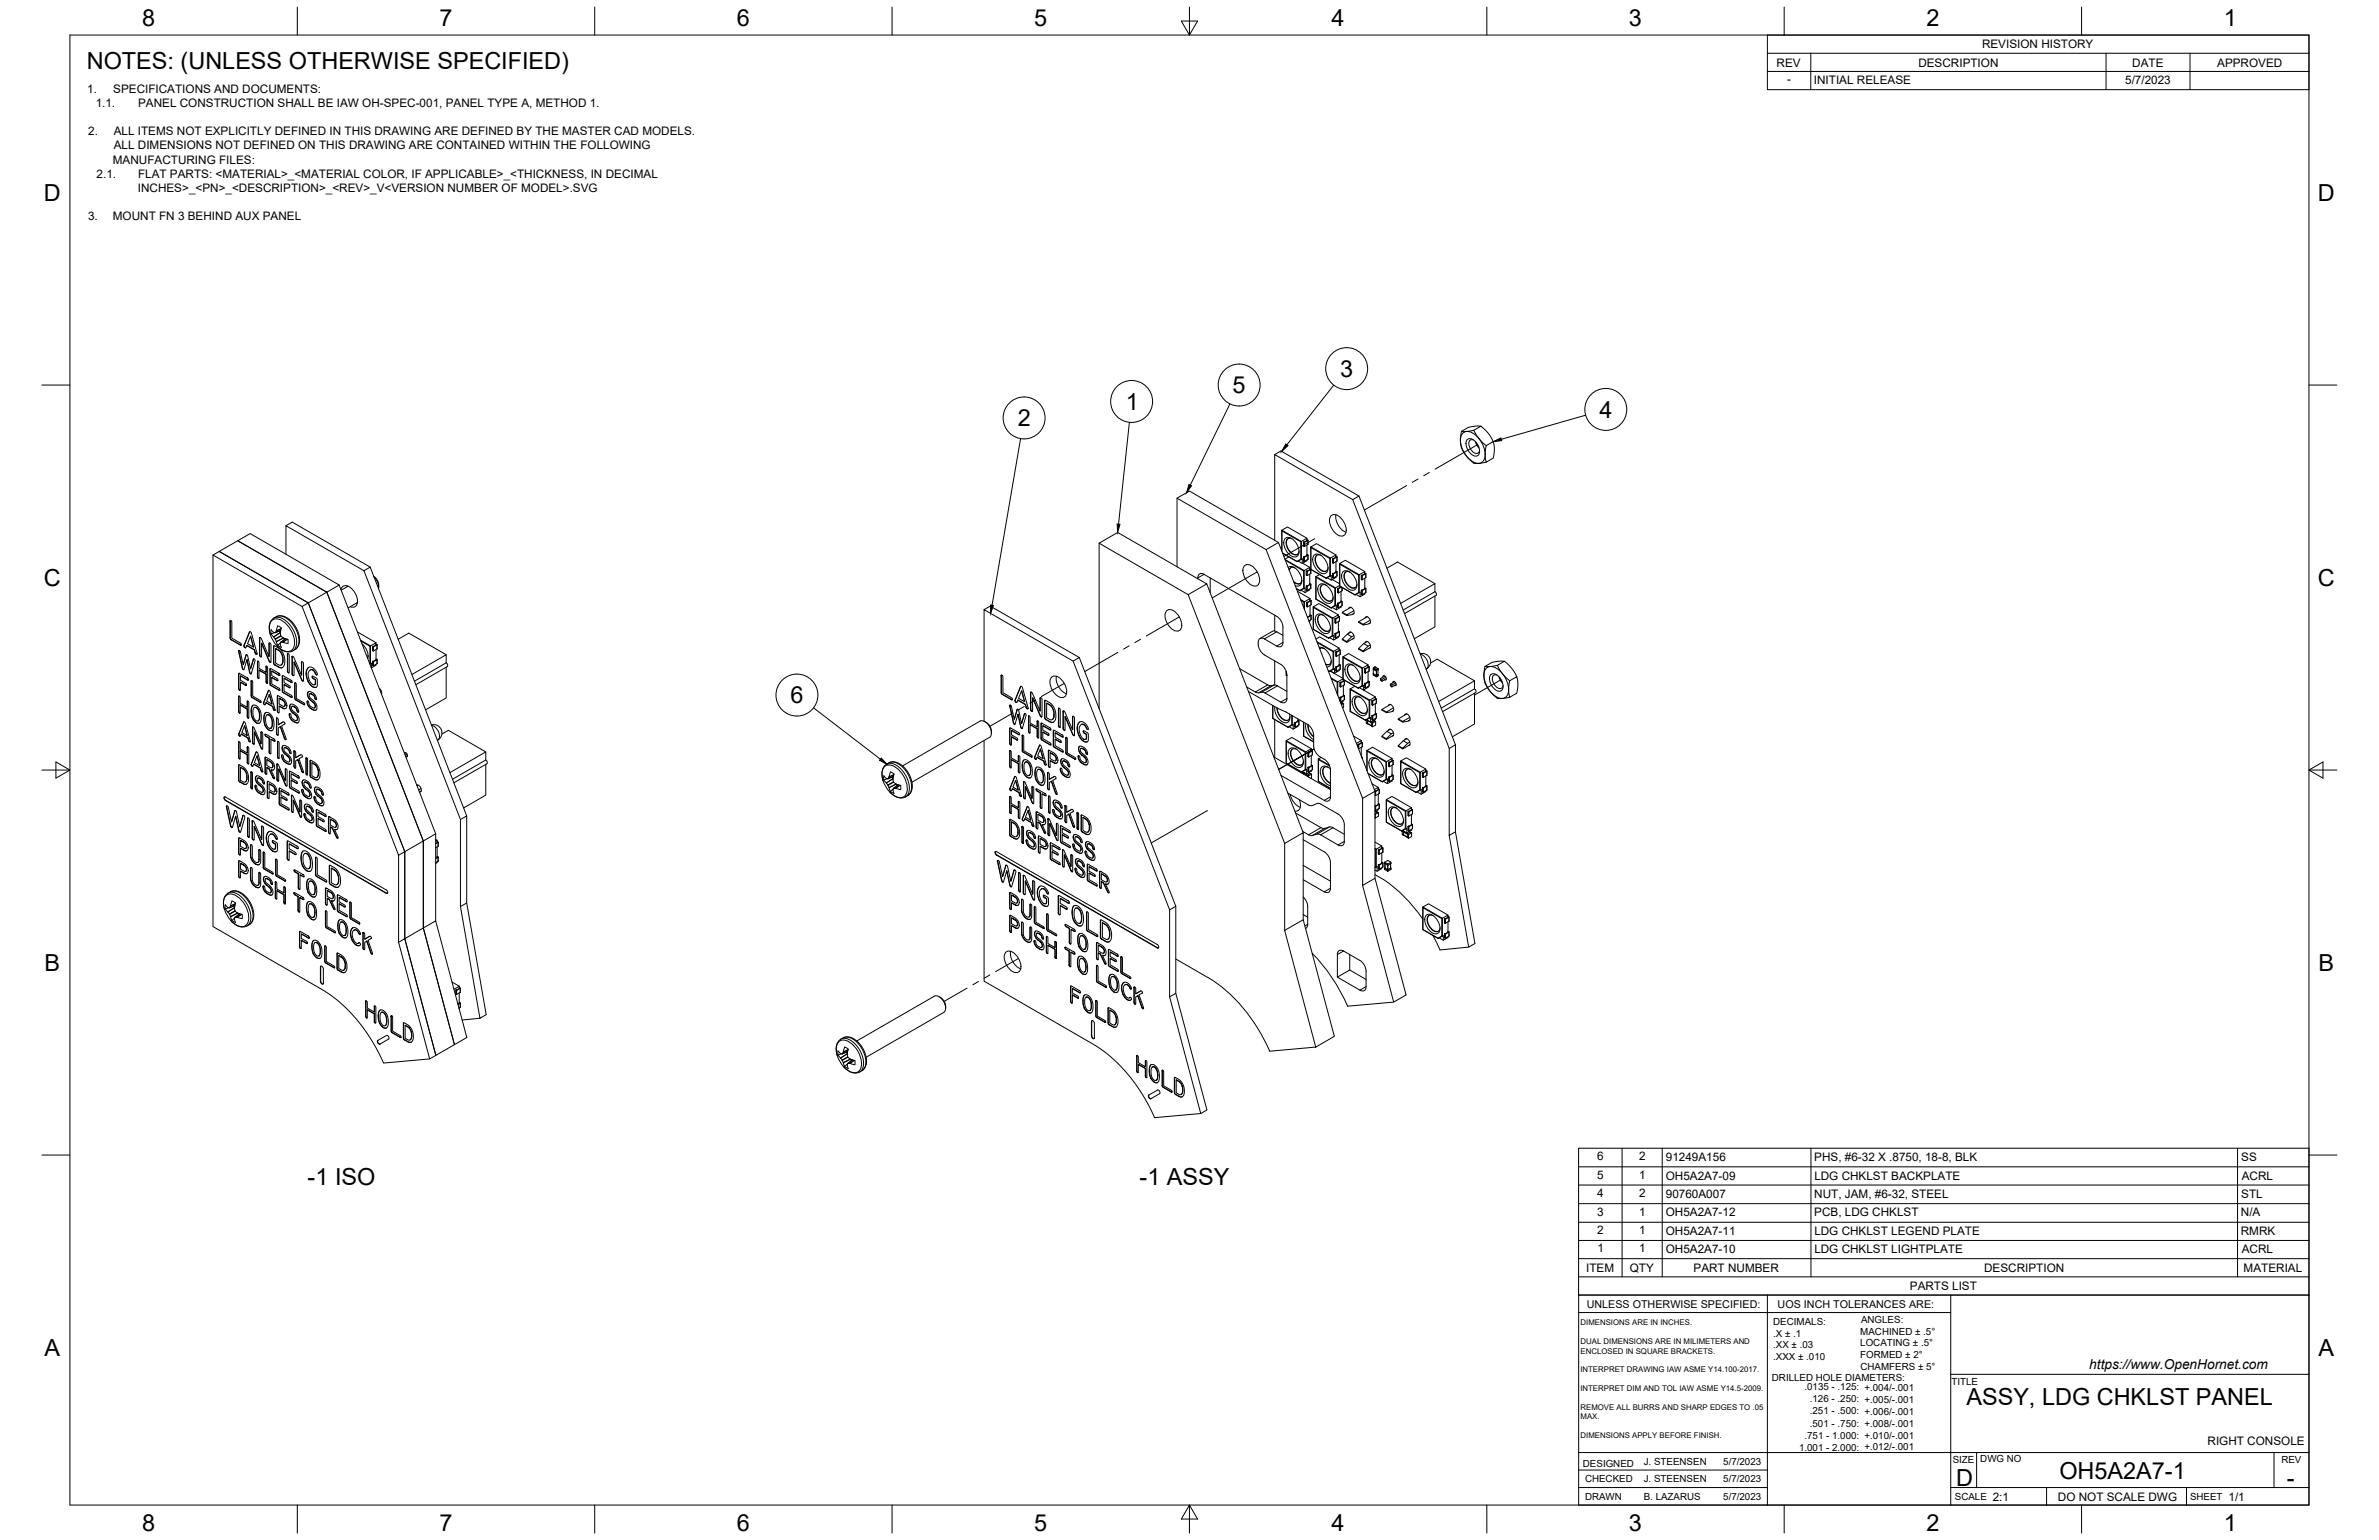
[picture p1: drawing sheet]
<svg xmlns="http://www.w3.org/2000/svg" width="864mm" height="559mm" viewBox="0 0 864 559" stroke-linecap="round" stroke-linejoin="round" font-family="sans-serif">
<defs><g id="words">
<g font-size="8.5">
<text x="51.6" y="9.4">8</text>
<text x="159.5" y="9.4">7</text>
<text x="267.5" y="9.4">6</text>
<text x="375.4" y="9.3">5</text>
<text x="483.4" y="9.4">4</text>
<text x="591.3" y="9.4">3</text>
<text x="699.3" y="9.4">2</text>
<text x="807.2" y="9.4">1</text>
<text x="31.5" y="25">NOTES: (UNLESS OTHERWISE SPECIFIED)</text>
<text x="16" y="72.9">D</text>
<text x="841.4" y="72.9">D</text>
<text x="486.5" y="136.8">3</text>
<text x="447.4" y="142.7">5</text>
<text x="408.7" y="148.8">1</text>
<text x="369.5" y="154.7">2</text>
<text x="580.7" y="151.6">4</text>
<text x="16" y="212.6">C</text>
<text x="841.4" y="212.6">C</text>
<text x="287" y="255.2">6</text>
<text x="16.2" y="352.3">B</text>
<text x="841.7" y="352.3">B</text>
<text x="111.7" y="430">-1 ISO</text>
<text x="413.7" y="430">-1 ASSY</text>
<text x="16.2" y="492">A</text>
<text x="841.7" y="492">A</text>
<text x="713.8" y="510">ASSY, LDG CHKLST PANEL</text>
<text x="710.1" y="539.1">D</text>
<text x="747.6" y="536.7">OH5A2A7-1</text>
<text x="830.1" y="539.1">-</text>
<text x="51.6" y="555.5">8</text>
<text x="159.5" y="555.5">7</text>
<text x="267.5" y="555.5">6</text>
<text x="375.4" y="555.4">5</text>
<text x="483.4" y="555.5">4</text>
<text x="591.3" y="555.5">3</text>
<text x="699.3" y="555.5">2</text>
<text x="807.2" y="555.5">1</text>
</g>
<text font-size="5" x="758.4" y="496.8">https://www.OpenHornet.com</text>
<g font-size="4.3">
<text x="719.5" y="17.6">REVISION HISTORY</text>
<text x="644.9" y="24.2">REV</text>
<text x="696.4" y="24.2">DESCRIPTION</text>
<text x="774" y="24.2">DATE</text>
<text x="804.9" y="24.2">APPROVED</text>
<text x="31.7" y="33.7">1.</text>
<text x="41.1" y="33.7">SPECIFICATIONS AND DOCUMENTS:</text>
<text x="648.7" y="30.2">-</text>
<text x="658.5" y="30.6">INITIAL RELEASE</text>
<text x="771.5" y="30.3">5/7/2023</text>
<text x="34.7" y="38.9">1.1.</text>
<text x="50.1" y="38.9">PANEL CONSTRUCTION SHALL BE IAW OH-SPEC-001, PANEL TYPE A, METHOD 1.</text>
<text x="32" y="49.1">2.</text>
<text x="41.3" y="49.1">ALL ITEMS NOT EXPLICITLY DEFINED IN THIS DRAWING ARE DEFINED BY THE MASTER CAD MODELS.</text>
<text x="41" y="59.3">MANUFACTURING FILES:</text>
<text x="41.3" y="54.2">ALL DIMENSIONS NOT DEFINED ON THIS DRAWING ARE CONTAINED WITHIN THE FOLLOWING</text>
<text x="35.1" y="64.5">2.1.</text>
<text x="50.1" y="64.5">FLAT PARTS: &lt;MATERIAL&gt;_&lt;MATERIAL COLOR, IF APPLICABLE&gt;_&lt;THICKNESS, IN DECIMAL</text>
<text x="50" y="69.6">INCHES&gt;_&lt;PN&gt;_&lt;DESCRIPTION&gt;_&lt;REV&gt;_V&lt;VERSION NUMBER OF MODEL&gt;.SVG</text>
<text x="32" y="79.8">3.</text>
<text x="41" y="79.8">MOUNT FN 3 BEHIND AUX PANEL</text>
<text x="579.8" y="421">6</text>
<text x="595" y="421">2</text>
<text x="604.7" y="421.2">91249A156</text>
<text x="658.6" y="421.3">PHS, #6-32 X .8750, 18-8, BLK</text>
<text x="813.6" y="421.3">SS</text>
<text x="579.8" y="427.7">5</text>
<text x="595.1" y="427.7">1</text>
<text x="604.7" y="428">OH5A2A7-09</text>
<text x="658.6" y="428">LDG CHKLST BACKPLATE</text>
<text x="813.8" y="428">ACRL</text>
<text x="579.8" y="434.3">4</text>
<text x="595" y="434.3">2</text>
<text x="604.7" y="434.6">90760A007</text>
<text x="658.6" y="434.6">NUT, JAM, #6-32, STEEL</text>
<text x="813.6" y="434.6">STL</text>
<text x="579.8" y="441.1">3</text>
<text x="595.1" y="441.1">1</text>
<text x="604.7" y="441.4">OH5A2A7-12</text>
<text x="658.6" y="441.4">PCB, LDG CHKLST</text>
<text x="813.5" y="441.4">N/A</text>
<text x="579.8" y="447.8">2</text>
<text x="595.1" y="447.8">1</text>
<text x="604.7" y="448.1">OH5A2A7-11</text>
<text x="658.6" y="448.1">LDG CHKLST LEGEND PLATE</text>
<text x="813.4" y="448.1">RMRK</text>
<text x="579.9" y="454.4">1</text>
<text x="595.1" y="454.4">1</text>
<text x="604.7" y="454.7">OH5A2A7-10</text>
<text x="658.6" y="454.7">LDG CHKLST LIGHTPLATE</text>
<text x="813.8" y="454.7">ACRL</text>
<text x="575.8" y="461.5">ITEM</text>
<text x="591.7" y="461.4">QTY</text>
<text x="614.8" y="461.5">PART NUMBER</text>
<text x="720.3" y="461.5">DESCRIPTION</text>
<text x="814.5" y="461.5">MATERIAL</text>
<text x="693.3" y="468.1">PARTS LIST</text>
<text x="801.4" y="524.4">RIGHT CONSOLE</text>
<text x="723.4" y="544.5">2:1</text>
<text x="747" y="544.7">DO NOT SCALE DWG</text>
<text x="809" y="544.5">1/1</text>
</g>
<g font-size="3.9">
<text x="576" y="474.6">UNLESS OTHERWISE SPECIFIED:</text>
<text x="645.3" y="474.7">UOS INCH TOLERANCES ARE:</text>
</g>
<g font-size="3.5">
<text x="643.7" y="485">.X ± .1</text>
<text x="643.7" y="480.8">DECIMALS:</text>
<text x="675.3" y="484.3">MACHINED ± .5°</text>
<text x="675.6" y="480">ANGLES:</text>
<text x="643.7" y="489.3">.XX ± .03</text>
<text x="675.3" y="488.6">LOCATING ± .5°</text>
<text x="643.7" y="493.5">.XXX ± .010</text>
<text x="675.3" y="492.8">FORMED ± 2°</text>
<text x="675.4" y="497.1">CHAMFERS ± 5°</text>
<text x="643.2" y="501.1">DRILLED HOLE DIAMETERS:</text>
<text x="708.4" y="502.7">TITLE</text>
<text x="655" y="504.4">.0135 - .125: +.004/-.001</text>
<text x="657" y="508.8">.126 - .250: +.005/-.001</text>
<text x="657" y="513.2">.251 - .500: +.006/-.001</text>
<text x="657" y="517.7">.501 - .750: +.008/-.001</text>
<text x="653.1" y="526.5">1.001 - 2.000: +.012/-.001</text>
<text x="655" y="522.1">.751 - 1.000: +.010/-.001</text>
<text x="574.6" y="532.3">DESIGNED</text>
<text x="596.7" y="531.6">J. STEENSEN</text>
<text x="625.6" y="531.6">5/7/2023</text>
<text x="708.9" y="530.9">SIZE</text>
<text x="718.9" y="530.5">DWG NO</text>
<text x="828.2" y="530.9">REV</text>
<text x="575.4" y="537.9">CHECKED</text>
<text x="596.7" y="537.9">J. STEENSEN</text>
<text x="625.6" y="537.9">5/7/2023</text>
<text x="575.4" y="544.3">DRAWN</text>
<text x="596.7" y="544.3">B. LAZARUS</text>
<text x="625.6" y="544.3">5/7/2023</text>
<text x="709.6" y="544.2">SCALE</text>
<text x="795" y="544.2">SHEET</text>
</g>
<g font-size="2.8">
<text x="573.7" y="480.9">DIMENSIONS ARE IN INCHES.</text>
<text x="573.7" y="487.7">DUAL DIMENSIONS ARE IN MILIMETERS AND</text>
<text x="573.7" y="491.1">ENCLOSED IN SQUARE BRACKETS.</text>
<text x="573.7" y="497.9">INTERPRET DRAWING IAW ASME Y14.100-2017.</text>
<text x="573.7" y="504.7">INTERPRET DIM AND TOL IAW ASME Y14.5-2009.</text>
<text x="573.7" y="511.6">REMOVE ALL BURRS AND SHARP EDGES TO .05</text>
<text x="573.7" y="514.9">MAX.</text>
<text x="573.7" y="521.8">DIMENSIONS APPLY BEFORE FINISH.</text>
</g>
</g></defs>
<!-- layer: Visible -->
<g fill="none" stroke="#000" stroke-width=".36">
<path d="M530.5 156.5h2.1l2.4-.4 2.6-1.5h-1.7l-2.8 .4-2.6 1.5-.4 3.3 .4 2.7 1.2 2.2 1.5 1.8a4.2 4.2 0 0 0 5 1.5l1.3-.3M530.9 157.3a3.8 3.8 0 0 1 5.5 1.2 8.4 8.4 0 0 1 2.3 8.4 2.91 2.91 0 0 1-4.6 .3 8.8 8.8 0 0 1-3.5-9.5zM532.7 159.4a3 3 0 0 1 3.9 2.3l.4 1.4a1.72 1.72 0 0 1-.6 2.3 1.72 1.72 0 0 1-2.3-.6 4.3 4.3 0 0 1-1.4-5.4zM534.9 159.7a1.29 1.29 0 0 0-1.5 .3 1.29 1.29 0 0 0-.1 1.5 3.4 3.4 0 0 0 3.1 3l.7-1.1M537.6 154.6l2.6 2.6 1.9 3-2.6 1.5-2.5-2.4-2-3.2M462.7 164.9l2.3-1.3 28.3 16.4M535.6 160.3l.4 1 .9 1.2M535.8 160.5l1 1.7M542.1 160.2l.4 2.5-.4 3.5-2.6 1.5-.4-2.2 .4-3.8M86.3 196.2l4.5-2.6 32.3 18.7-4.5 2.6zM103.8 190.8l2.3-1.4 28.3 16.4M399 197.1l6.7-3.9 32.4 18.7-6.8 3.9z"/>
<path d="M399 197.1v60M427.3 180.8l32.3 18.6 4.5-2.5 35 90.2 1.6-.6M459.6 199.4l35 90.3 4.5-2.6v31.6M464.1 196.9l-32.3-18.7-4.5 2.6v24.9M465.3 192.5v7.4M465.4 192.6v-.2l2-1.2 7 4.1M466.6 195.3a3.3 3.3 0 0 1 4.2 2.1 3.3 3.3 0 0 1-.3 4.7 4.4 4.4 0 0 1-4.3-3.8l-.1-.7a2.52 2.52 0 0 1 .5-2.3zM467.6 195.4a3.6 3.6 0 0 0 .9 5l1.5 .9 .9-.1M469 195.5a1.54 1.54 0 0 0-1.9 .3 1.54 1.54 0 0 0-.2 1.9 4.5 4.5 0 0 0 3.4 3.7 1.34 1.34 0 0 0 1.3-1.5M472.2 196.6l2.2-1.3v.8l-.9 .6M473.2 196.7l.3 .1M473.5 196.6l-.3 .1v1.5l.3 .1"/>
<path d="M474.4 197.8v3.7l-.9 .5M474.4 196h.1M474.4 195.8l.4 .2M474.5 196v.1M474.8 196l-1.3 .8M474.8 196v1.5l-1.3 .8M475.8 198.5v8.1l5.6 3.2M475.9 198.4l2-1.1 7.1 4.1M475.9 198.4v.3M483.1 187.2a2.47 2.47 0 0 1 3.7 .9 5.3 5.3 0 0 1 1.4 5.9 2.47 2.47 0 0 1-3.7-.8 5.3 5.3 0 0 1-1.4-6zM485 186.8a6.3 6.3 0 0 0 3.6 6.3M491 181.3l-28.3-16.4v31.1"/>
<path d="M77.3 201.4l32.4 18.7 35 90.2v31.6l11.3 42.3-16.8 1.5a58 58 0 0 0-22.4-26.7l-39.5-22.8zM77.3 201.4l2.3-1.3 32.3 18.7 35 90.2v31.6M79.6 200.1l6.7-3.9 32.3 18.7-6.7 3.9zM103.8 201.1v-10.3l28.3 16.3M118.6 214.9l35.1 90.3v31.5l4.5-2.6 11.3 42.4-4.5 2.6-11.3-42.4v-31.5l-6.8 3.8v31.6M118.6 214.9l35.1 90.3 4.5-2.6v31.5M123.1 212.3l35.1 90.3M123.8 213.9a1.87 1.87 0 0 1 1.4-1.5 1.87 1.87 0 0 1 1.9 .7 6.1 6.1 0 0 1 2.4 6.3 1.67 1.67 0 0 1-2.4 .7M126 212.6v.3M126.3 212.7l-2.4 1.4M129.4 218.8l.3 .1M129.8 218.6l-3.4 2"/>
<path d="M135.7 209.2a3.9 3.9 0 0 1 1.8 3.8M135.8 209.4l1.2 1.7 .4 1.3v1.2M431.3 215.8l35 90.2M434.8 209.7v.3M434.8 209.7a1.35 1.35 0 0 1 .7-1.5 1.35 1.35 0 0 1 1.6 .2l26.9 15.6 .9 1 .8 1.9v6.2a1.37 1.37 0 0 1-.6 1.5 1.37 1.37 0 0 1-1.6-.2l-4.5-2.6M438.1 211.9l35 90.3M439.3 209.7v5.4M451.7 205.3a2.47 2.47 0 0 1 3.7 .9 5.3 5.3 0 0 1 1.4 6 2.47 2.47 0 0 1-3.8-.9 5.3 5.3 0 0 1-1.3-6zM465.6 200.8l5.3 3M467.6 205.9a2.8 2.8 0 0 1 3.7 1.4 4.5 4.5 0 0 1 .9 4.9 1.59 1.59 0 0 1-2 .3M467.9 202.1l-1.5 .8M468.6 206l-.6 .9"/>
<path d="M469.6 211l1.2 .8 1.1-.1M470 206.1l-1.3-.2-.7 .9M470.6 213.6l1.3 .8M470.8 203.7l.1 .1M471 214.5l4.6 2.7M471.8 214.3l2-1v1.7M472.2 202.9h.2M472.4 202.9l-1.5 .9M472.4 202.9l.3-.1v1.6M472.6 210.5a1.54 1.54 0 0 1-1.2 1.4 1.54 1.54 0 0 1-1.7-.7M472.9 204.4l2.5 1.5M473.2 202.1l.3 .1"/>
<path d="M473.2 213.4l.2 .1M473.5 202l-.3 .1v1.5l.3 .1M474.2 207.2l.2 .2M474.2 212.6l.2 .2M474.3 218.6l.2 .1M474.3 207.2l-.1 1.5 .2 .2M474.3 207.2h.1M474.4 212.6h-.2v1.5l.2 .1M474.4 212.6h.1M474.4 214.2h.1M474.4 218.5l-.1 1.5 .2 .2M474.4 203.2v.3l-1.7 .9-1.4-.8"/>
<path d="M474.4 201.2l.4 .3M474.4 218.5h.1M474.4 201.4h.1M474.5 201.4v.1M474.8 201.5l-1.3 .7M474.8 202.9l-1.3 .8M474.8 202.9h.1M474.8 201.4v1.5M475.4 206.7v-.8l-2.2 1.3M475.4 213.7v.3l-1.6 1-1.5-.8M475.4 208.3v3.8M475.4 206.5l-1 .7"/>
<path d="M475.4 211.9l-.9 .7M475.4 211.8l.4 .2M475.4 206.4l.4 .2M475.6 218v-.8l-2.3 1.3M475.6 219.6v3.8M475.6 217.8l-1.1 .7M475.6 217.7l.3 .2M475.8 208.1l-1.4 .7M475.8 206.6l-1.4 .8M475.8 212l-1.4 .8M475.8 213.5l-1.3 .7M475.8 206.6h.1"/>
<path d="M475.8 206.6v1.5M475.8 212v1.5M475.8 208.1h.1M475.8 213.5h.1M475.9 206.6h-.1M475.9 217.9l-1.4 .8M475.9 217.9v1.5M476 219.4l-1.5 .8M477.1 201.4a3.3 3.3 0 0 1 4.2 2.1 3.3 3.3 0 0 1-.3 4.6 4.4 4.4 0 0 1-4.3-3.7l-.1-.7a2.52 2.52 0 0 1 .5-2.3zM477.7 209.3v8.1l5.5 3.2M477.7 217.4h.1M478.1 201.4a3.6 3.6 0 0 0 1 5l1.5 .9 .9-.1"/>
<path d="M479 212.1a3.3 3.3 0 0 1 4.1 2.1 3.3 3.3 0 0 1-.2 4.7 4.4 4.4 0 0 1-4.3-3.7l-.2-.7a2.52 2.52 0 0 1 .6-2.4zM479 208.5l-1.3 .7v.2M479.5 201.5a1.54 1.54 0 0 0-1.9 .3 1.54 1.54 0 0 0-.1 1.9 4.5 4.5 0 0 0 3.3 3.7 1.34 1.34 0 0 0 1.3-1.5M480 212.2a3.6 3.6 0 0 0 .9 5l1.5 .9 .9-.1M481.3 209.7l.2 .1M481.4 212.3a1.54 1.54 0 0 0-1.9 .3 1.54 1.54 0 0 0-.2 1.9 4.5 4.5 0 0 0 3.4 3.7 1.34 1.34 0 0 0 1.2-1.5M481.5 209.8l1.8-1v1.7M482.7 208.9l.2 .1M483.6 210.3l2.7 1.5M484.6 219.7h.2M485 202.2v-.8l-2.3 1.2M485 209.2v.3l-1.7 1-1.5-.8"/>
<path d="M485 203.8v3.8M485 202l-1.3 .7v1.5l.4 .1 1.2-.7M485 201.8l.3 .3M485 207.4h.1M485 207.2l.3 .2M485 207.4v.1M485.3 202.1l-1.2 .7-.4-.1M485.3 207.5l-1.2 .7-.4-.1M485.3 207.4v.1M485.4 207.5l-.1 1.4-1.4 .8-.2-.1v-1.5l1.3-.6M485.4 203.5l-.1 .1M485.4 202.1v1.5"/>
<path d="M485.5 213.5l.2 .1M485.5 218.9l.2 .1M485.7 213.4l-.2 1.6 .2 .1M485.7 213.4v.1M485.7 218.9h-.2v1.5l.2 .1M485.8 218.8h.1M485.8 219h.1M486.3 212.4l-1.7 1M486.3 204.6v8.1l5.6 3.2M486.3 212.6v.1M486.4 204.7v-.2l2-1.2 7 4.1M486.8 213l-1 .5"/>
<path d="M486.8 220v.3l-1.7 1-1.5-.9M486.8 214.6v3.7M486.8 218.2l-.9 .7M486.8 218l.4 .3M486.9 213l-1.1 .6M487.2 214.4l-1.4 .7M487.2 218.3l-1.3 .7M487.2 214.3v.1M487.2 218.2v1.5l-1.3 .8M487.2 213.2v1.1M487.6 207.4a3.3 3.3 0 0 1 4.2 2.1 3.3 3.3 0 0 1-.3 4.6 4.4 4.4 0 0 1-4.3-3.7l-.1-.7a2.52 2.52 0 0 1 .5-2.3zM488.6 207.5a3.6 3.6 0 0 0 .9 5l1.5 .8h.9"/>
<path d="M490 207.6a1.54 1.54 0 0 0-1.9 .3 1.54 1.54 0 0 0-.2 1.9 4.5 4.5 0 0 0 3.4 3.6 1.34 1.34 0 0 0 1.3-1.4M493.2 215h.2M493.4 215l-1.6 .8M493.4 215l.3-.2v1.7M494.2 208.8l.2 .1M494.2 214.2l.2 .1M494.3 208.7l-.1 1.5 .2 .2M494.3 214.1l-.1 1.5 .2 .2M494.3 208.7h.1M494.3 214.1h.1M494.4 215.8h.1M495.4 208.2v-.8l-2.2 1.3"/>
<path d="M495.4 215.2v.4l-1.7 .9-1.4-.8M495.4 209.8v3.8M495.4 208l-1 .7M495.4 213.4l-1 .7M495.4 213.3l.4 .2M495.4 207.9l.4 .2M495.8 208.1l-1.4 .8M495.8 213.6l-1.4 .7M495.8 215l-1.3 .8M495.8 208.1v1.5l-1.4 .8M495.8 215h.1M495.8 213.5v1.5"/>
<path d="M503.5 206.2l3.8-2.3 13.6 7.9M520.9 216.3v11.2l-7.5 4.3M520.9 214.7v-2.9l-12.5 7.2M520.9 214.7l-11.5 6.7M520.9 214.7l.5 .7-.1 .6-11.4 6.7M83.6 225.1l.4 .2 .2 .4v5.8l3.1 1.9 .2 .7-3.9-2.3zM83.6 225.4l-.1 6M83.6 231.3l.3 .9M83.7 225.1l-.2 .3M84 232.1l3.4 2M86.6 236.1h.4l.3 .4 1 4.7 1-3.5 .2-.2 .3 .3 1.1 4.9 1-3.5 .3-.1 .4 .3-1.5 5.1-.4-.3-1.1-4.8-1 3.6-.6-.3zM86.7 236.2l1.2 6.1"/>
<path d="M86.8 236l-.2 .2M87.5 234.1h.1M88.6 234.4l.3 .6M89 235h.2M89.4 237.7l-1.1 3.5M89.5 237.5l-.2 .2M89.6 234.3l2.7 1.5M89.6 239.4l1 4.5M90.6 229.3l.6 .3 2.1 7.4-.1 .4-.5-.3-.4-1.3-2.7-1.5-.5 .8-.6-.6zM90.6 229.3l-2.1 5.1M90.7 229.2l-.2 .2M90.9 230.9l1.1 3.9-2.1-1.2z"/>
<path d="M90.9 230.9l1.1 3.9M92.1 239.1l-1.2 3.6M92.4 235.8l.2 .9M92.6 236.7l.3 .7M92.6 236.7l-.1 .1M93 237.3h.3M93.5 239.9l.5 .5v2.1l2.6 1.5v-2.2l.5 .3v5.9l-.5-.6v-2.7l-2.6-1.5v2.9l-.5-.3zM93.6 239.9l.1 6.2M93.6 239.9l-.1 .1M94.2 231.4h.4l.3 .4 2.7 6.4v-4.8l.3-.1 .4 .4-.1 6.6-.6-.5-2.6-6.4-.1 4.9h-.3l-.4-.4zM94.3 231.4l-.1 6.5M94.3 237.8l.3 .5"/>
<path d="M94.4 231.3l-.2 .1M94.7 238.3h.2M95 233.4l2.6 6.4M97.7 239.7l.3 .6M97.7 233.6l-.1 4.6M97.8 233.3l-.2 .4M98.7 224.8l2.3-1.3 1.1-.1 1.4 .4 1.3 .8 1.4 1.3 1.9 3.1 .5 1.9 .2 1.6-.7 2.3-.7 .7-1.7 .9-1.3 .2-1.5-.5a8.9 8.9 0 0 1-4.7-10.5zM99.3 229.5l-.9-1a3.8 3.8 0 0 0 1.5 3.3M99.4 234.3l2.3 1.3 1.4 2.3 .3 2.8-.3 .9-.7 .7-1.1-.1-1.9-1.3zM99.5 234.3v6.5l2.1 1.4h1M99.7 229.6l-1.3 .4M99.9 231.8l.9 2.4"/>
<path d="M99.9 229.6l.4-.7 .5-1.8 .7 .3 .6 .5-.4 1.8 .3 1.1M100.1 235.4l1.6 1M100.8 234.1l1.3 .8M101.3 229l.5 .1M101.5 228.9h.1M101.6 236.4l1 2-.1 2.2-.8 .8-1.6-.8 .1-5.3 1.5 1 .9 1.7 .1 2.2-.7 1.1M101.7 233.6l.4 1.3M101.7 233.6h.1M101.8 233.3l-1 .9M101.9 228.7l-2 .9-.6-.1M101.9 233.1l-.2 .5M102 233h.1"/>
<path d="M102 230.8l.7 .6 1.8 .6M103.3 231.6v.4M103.3 232l-.2 .2M103.3 232h.1M103.7 231.8l-1.8 1.3M104.4 237.2l.4 .1 .2 .4-.1 6.5-.6-.5zM104.4 237.2v6.5M104.5 232v1.5l-2.5-.5M106 238.2l.6 .2 2.8 6.6v-4.7l.3-.2 .4 .3-.1 6.8-.5-.5-2.8-6.4v4.8l-.7-.4zM106.1 238.2l-.1 6.5M106.2 238.1l-.2 .1M109.7 220.1l2.2-1.3 35 90.2-2.2 1.3"/>
<path d="M129.7 229.3l6.8 3.9M131.5 233.7a5.6 5.6 0 0 1 2 5.3M133.6 237.8l-.2 .9M135.2 234.6l.2 .1M135.2 240l.2 .1M135.4 234.5l-.2 1.6 .2 .1M135.4 234.5h.1M135.4 239.9l-.2 .1v1.4l.2 .2M136.5 234v-.8l-2.2 1.3M136.5 235.6v3.8M136.5 233.8l-1 .7M136.5 233.7l.4 .3"/>
<path d="M136.5 239.2l.1 .1M136.5 239.1l.4 .2M136.6 239.4l-1.1 .5M136.6 239.3v.1M136.9 239.3v.1M136.9 235.5l-1.4 .7M136.9 234l-1.4 .7M136.9 239.4l-1.4 .7M136.9 235.4h.1M136.9 239.3v1.5l-1.4 .8M136.9 233.9v1.5M144.5 232l3.9-2.3 13.6 7.9"/>
<path d="M357.2 221.2l2.3-1.3 32.3 18.7M389.6 239.9l2.2-1.3 35 90.2-2.2 1.4M423.4 221.7a2.47 2.47 0 0 1 3.7 .8 5.3 5.3 0 0 1 1.4 6 2.47 2.47 0 0 1-3.7-.8 5.3 5.3 0 0 1-1.4-6zM459 237.6l5.9 3.5 1 .8 .8 1.2 .4 1.9 .1 8.5a1.38 1.38 0 0 1-.7 1.4 1.38 1.38 0 0 1-1.6-.1l-6-3.5-2.5 .1-3.8-2.1M459 231.8a1.51 1.51 0 0 0-1.9 .1 1.51 1.51 0 0 0-.4 1.8l.5 2 .8 1.1 1 .8M462.7 223.2v5.8M462.7 239.8v8.8M465.7 230.5l-2.7-1.5-.8-.1-4.8 2.8M474.7 223.9h-.1M475.6 225l-.4 .6M475.6 223.2l-1 .7M475.6 223.1l.3 .2"/>
<path d="M475.9 223.4l-1.2 .7M475.9 224.8l-.8 .5M475.9 223.3v1.5M476 224.8h-.1M476.7 220.3v8.1l5.6 3.2M476.8 228.3l-.1 .1M476.8 220.4v-.2l2-1.2 7 4.1M477.7 231.9l1.4-.8 7 4.1M478 223.1a3.3 3.3 0 0 1 4.2 2.1 3.3 3.3 0 0 1-.3 4.7 4.4 4.4 0 0 1-4.3-3.8l-.1-.7a2.52 2.52 0 0 1 .5-2.3zM478.9 234.9a4.9 4.9 0 0 1 3.9 6.6l-1.1 .5M479 223.2a3.6 3.6 0 0 0 .9 5l1.5 .9 .9-.1M479.3 235.3l-.2 .1 .9-.3 .7 .3"/>
<path d="M480.4 223.3a1.54 1.54 0 0 0-1.9 .2 1.54 1.54 0 0 0-.2 1.9 4.5 4.5 0 0 0 3.4 3.7 1.34 1.34 0 0 0 1.3-1.4M483.2 220.5l1.9-.9v1.7M483.3 239.8a1.34 1.34 0 0 1-2 1.3M483.6 230.7h.2M483.8 230.7l-1.6 .8M483.8 230.7l.3-.2v1.7M483.9 236.5l2.2-1.3v.8l-.9 .5M484.6 224.5l.3 .1M484.6 229.9l.3 .1M484.9 236.6l.3 .1M484.9 224.4l-.3 .1v1.5l.3 .1M484.9 229.8l-.3 .1v1.4l.3 .1"/>
<path d="M485.2 236.5l-.3 .1v1.4l.3 .2M485.8 220.5h.1M485.8 223.9v-.8l-2.2 1.3M485.8 230.9v.4l-1.7 .9-1.4-.8M485.8 225.5v3.8M485.8 223.8l-.9 .6M485.8 229.1l-.9 .7M485.8 223.6l.4 .2M485.8 229l.4 .2M486.1 237.6v3.8M486.1 235.8l.1 .1M486.1 235.7l.4 .2"/>
<path d="M486.2 225.3l-1.3 .8M486.2 223.9l-1.3 .7M486.2 229.3l-1.3 .7M486.2 230.7l-1.3 .8M486.2 235.9h.1M486.2 223.8v1.5M486.2 229.2v1.5M486.2 230.7h.1M486.5 237.4l-1.3 .7M486.5 235.9l-1.3 .8M486.5 235.9v1.5M486.5 237.4h.1"/>
<path d="M487.3 231.9l1.6 .9M487.3 222.2l1.6 .9M487.5 238.4v8.1l5.6 3.2M487.6 238.6v-.3l2-1.1 7 4M489.1 230.1l1.6 .9M489.6 229.8l.3-.4 .5-.1 1 1.2M489.6 220.8l.3-.4h.5l1 1.1M490.4 229.4l-1.3 .7-1.8 1.8v.2l1.6 1M490.4 220.4l-3.1 1.8v.2l1.6 1M491.5 231.6l-.5 .3M491.5 222.6l-.5 .3M491.5 230.6l-.8 .4-1.8 2.1 2.6-1.6"/>
<path d="M491.5 221.6l-2.6 1.5v.3l1.8-.4 .8-.4v-.8M491.5 230.8v.7M493.2 225.6l1.6 .9M493.2 235.3l1.6 .9M495 233.5l1.6 1M495.5 233.2l.3-.4h.6l1 1.2-.8 .5-1.8 2 2.6-1.5-.5 .3M495.5 224.3l.3-.5h.6l1 1.2M496.3 223.8l-3.1 1.8v.2l1.6 1M496.3 232.8l-1.3 .7-1.8 1.8v.3l1.6 .9M497.4 225l-2.6 1.5v.3l1.8-.3 .8-.5-.5 .3M497.5 234.2v.7M497.5 225.2v.7"/>
<path d="M515.5 237.2a3 3 0 0 1 3.6 1.7 3 3 0 0 1-1.3 3.8M546.1 239.9l2.5 2.4 2 3.2M86.6 252.7l.2-.1 .1 6.2M86.7 252.6l.5 .4v2.2l2.5 1.4v-2.1l.2-.1 .3 .2v6l-.5-.5v-2.8l-2.5-1.5v3l-.5-.3zM86.7 244.4l3.1 1.6 .4 .6-.2 .2-2.7-1.5v1.5l1.9 1.1 .3 .6-.2 .2-2-1.1-.2 2.9-.5-.4zM86.7 244.6l-.1 5.5M86.7 250l.2 .5M86.8 244.3l-.2 .3M87 258.7l.1 .1M87 250.4l.2 .1M87.2 255.8l2.5 1.5M87.3 245.3l2.9 1.5"/>
<path d="M87.3 247.6l2 1.2M88 242.2v.4M88.1 242.5l.2 .5M88.4 242.9l.1 .1M89.4 248.7h.1M89.8 257.3l-.1 2.9M89.8 254.6l-.1 2M89.8 254.6h.1M89.9 254.4l-.2 .2M90.7 243.8l.5 .7M91.2 246.9l.4 .1 .1 .5v5.1l2.9 1.6 .1 .7-3.5-2zM91.2 247.1l-.1 5.4"/>
<path d="M91.2 252.4l.3 .7M91.2 257.9l-.1 .1M91.3 246.9l-.2 .3M91.6 256.1l.6-.3 .8 .2 1.4 1.8 .4 2.8-.1 1.1-.6 .7-.6 .1-.7-.3-1.3-1.7-.4-2.8zM91.6 253.1l3 1.8M91.9 255.9l-.4 .5-.3 1.2 .4 2.6 1.1 1.8 .7 .4h.8M92.1 256.9l.4-.3 .6 .1 1 1.4 .2 2.3-.3 .9-.3 .3-.9-.2-.7-1.2-.3-2.1zM93 256.8l.7 .6M93.1 256.7l-.8 .1M93.6 257.5l.6 2.3M93.9 246.1h.1M94 243.2l2.6 1.5"/>
<path d="M94.3 259.8l-.4 1.7M94.7 254.8h.1M95.7 255.1l.2 .6M96.1 255.6l.1 .1M96.2 258.8l.6-.3 .9 .2 1.4 1.9 .3 3.2-.3 .9-.4 .4-1.3-.3-1.3-1.7-.3-2.9zM96.5 258.6l-.4 .6-.2 1.1 .3 2.7 1.3 1.8 1.3 .2M96.5 255l2.5 1.4M96.7 244.6l-.1 2.9M96.7 241.9l-.1 2.1M96.7 241.9h.1M96.7 247.5l.2 .4M96.7 241.7l-.1 .3"/>
<path d="M97 247.9h.1M97.4 250.6h.4l.3 .4 1.7 6.4-.1 .4-.4-.2-.3-1.2-2.5-1.4-.3 .8-.6-.5zM97.5 250.6l-1.9 4.5M97.6 250.5l-.2 .2M97.6 259.5l.8 .6M97.7 252l1 3.5-1.9-1.1zM97.7 259.4h-.8M97.7 252l1 3.5M98 242.6l3.5 2 .1 .4-.3 .1-2.7-1.6v1.6l2 1.1 .3 .5-.3 .3-2-1.1v2.3l2.7 1.5 .3 .8-3.6-2.1zM98.1 248l.3 .7 3.2 1.8M98.1 240.2l.2 .1M98.1 242.5l-.1 5.6"/>
<path d="M98.6 243.5l3 1.5M98.6 245.9l2.3 1.1M99.1 256.3l.2 .9M99.3 257.2l.2 .5M99.3 257.2l-.1 .1M99.4 240.3l-.1 .1M99.6 257.7h.2M100.7 252.4l2.3 1.2 .8 1 .3 1.2-.1 1-.6 .4-2.1-1-.1 2.5-.6-.7zM100.8 257.9l.2 .7M100.8 252.4l-.2 5.6M101.1 258.6h.2M101.3 256.2l1.7 .9"/>
<path d="M101.3 253.4v2.1l1.6 .8 .4-.1 .2-.5M102.5 254.1l.7 .7 .4 .8M102.5 245.2l3.5 2v.4l-.3 .1-2.6-1.6v1.6l2 1.1 .3 .6-.3 .2-2-1.2v2.4l2.7 1.5 .2 .8-3.5-2.1zM102.6 250.6l.2 .6 3.3 1.8M102.6 254l-1.3-.6 1.4 .6 .6 .7 .3 1-.4 .5M102.6 245.1l-.2 5.5M103.1 246.1l2.9 1.5M103.1 248.4l2.2 1.1M103.7 257l-.6 .1M104.5 243.7l.1 .4M104.8 244.1h.1M105.1 259.2l.7 2.1"/>
<path d="M105.2 258.9l-.2 .4M105.2 256.4l.5 1.7M105.2 256.4l-.1 .1M105.3 255.7l.6-.2 1.1 .4 1.2 1.4 .1 1.1-.3-.1-.9-1.6-.8-.4-.5 .2 .3 1.2 1.7 1.6 .6 .9 .2 1.1-.4 .9h-.9l-1-.5-1.1-1.4-.2-.9 .2-.5 .4 .3 .1 1 .5 .7 1.2 .6 .5-.3-.3-1.3-1.5-1.4-.8-1-.2-.9zM105.6 255.5l-.4 .9M105.8 258l1.4 1.4M106 256.3l.5 .1M106.1 244.6l.3 .5M106.5 245l.2 .1M106.6 256.3l.3 .3M106.7 240.3l2.7 6.3M107 247.8l.4 .1 .2 .4v5.1l2.8 1.7 .1 .6-3.4-2z"/>
<path d="M107 256.6h.1M107.1 247.9l-.1 5.4M107.1 253.2l.2 .8M107.1 256.6l.6 .6 .1 .7M107.1 247.7l-.1 .3M107.3 259.4l.2 .3M107.4 253.9l3 1.8M107.6 259.7l.3 1.2M107.9 257.8l.2 .6M108.2 258.3l.2 .1M109.5 246.5l.3 .6M109.5 240.4l-.1 4.6"/>
<path d="M109.6 240.1l-.2 .4M109.9 247l.2 .1M110.5 255.7h.1M111.2 244.3l.6 2.9M111.5 254.6l.8 2.1M111.6 254.3l-.2 .4M111.7 251.8l.5 1.8M111.7 251.8l-.1 .1M111.7 242.4l.8-.4 .8 .2 1 .8 .8 1.3v.5h-.4l-.9-1.4-.9-.4-.7 .5-.4 1 .5 2.4 1.3 1.6 .7-.2 .1-1.6-.9-.6-.2-.7h.4l1.4 1 .1 2.4-.5 .6h-.8l-.9-.5-1.3-1.8-.5-1.5-.1-1.5zM111.8 251.1l.7-.2 1 .5 1.1 1.2 .3 .9-.2 .4-1.1-1.7-.9-.5-.4 .3 .3 1.2 1.6 1.4 .7 1.2 .2 1.1-.5 .8h-.7l-1.3-.7-1-1.4-.2-1 .3-.3 .9 1.9 1.2 .7 .5-.2 .1-.7-.4-.8-2.1-2.2-.3-.9zM111.9 247.2l1.6 2M112 251l-.3 .8"/>
<path d="M112.1 242.1l-.7 .9-.3 1.4M112.3 253.5l1.3 1.4M112.4 256.6l.6 .6M112.4 251.8h.6M112.6 243.1l.6-.2 .3 .2M113.1 257.2l.4 .3M113.1 251.8l.9 .7 .3 .8M113.4 245.5l.1 .5M113.5 245.3l-.2 .3M113.6 249.2l1.3 .1M113.6 246l.2 .3M113.6 243.1l1.2 1.8"/>
<path d="M113.6 257.5l1.1 .1M113.7 254.8l.2 .3M113.9 246.3l.5 .4M114 255.1l.4 .7v.5M114.4 253.3l.2 .5M114.4 248.3l-.2 .2M114.5 256.2l-.3 .7M114.6 246.6l-.3 1.7M114.7 253.8h.2M114.9 244.8l.2 .1M134.3 240.8h.2M134.5 240.8l.3-.1v1.7l1.7-1v-.4"/>
<path d="M134.5 240.8l-.2 .2M137.7 249.8l.7 1M138.5 250.8l-.3 .2M138.5 251.8h.1M138.5 251.1v.6M162 242.1v11.2l-7.5 4.3M162 240.5v-2.9l-12.5 7.2M162 240.5l-11.6 6.7M162 240.5l.5 .7-.1 .6-11.5 6.7M363.5 245h.3l.3 .6v5.8l3.1 1.8 .2 .7-4-2.4zM363.5 245.2l-.1 6M363.5 251.2l.3 .8"/>
<path d="M363.6 244.9l-.2 .4M363.9 251.9l3.4 2.1M366.6 255.9l.5 .3 1.1 4.8 1-3.5 .5 .1 1.1 4.9 1.1-3.5 .5 .1 .1 .5-1.5 4.8-.5-.4-1-4.8-1 3.6-.6-.3zM366.6 256l1.2 6.1M366.7 255.8l-.2 .3M367.4 253.9h.1M368.5 254.2l.3 .6M368.9 254.8h.2M369.3 257.5l-1.1 3.5M369.3 257.3l-.1 .2M369.5 254.1l2.7 1.6M369.5 259.2l1 4.5"/>
<path d="M370.5 249.1h.4l.3 .5 2 7.2-.1 .4-.5-.2-.4-1.3-2.7-1.6-.4 .8-.7-.5zM370.5 249.1l-2.1 5.1M370.6 249l-.2 .2M370.8 250.7l1.1 3.9-2.2-1.2zM370.8 250.7l1.1 3.9M372 258.9l-1.2 3.6M372.3 255.6l.3 .9M372.6 256.5l.2 .7M372.6 256.5l-.2 .1M372.9 257.1l.3 .1M373.4 259.8l.3 6.1M373.4 259.8l.5 .4v2.1l2.6 1.5v-2.1l.2-.2 .3 .4-.1 5.9-.4-.5v-2.8l-2.6-1.5v3l-.5-.3z"/>
<path d="M374.1 251.2l.6 .3 2.8 6.5 .1-4.8 .6 .2v6.8l-.7-.6-2.7-6.3v4.7l-.3 .2-.3-.4zM374.2 251.2l-.1 6.5M374.2 251.1l-.1 .1M374.2 257.7l.3 .4M374.6 258.1h.2M374.8 253.3l2.7 6.3M377.6 259.5l.3 .6M377.6 253.4l-.1 4.6M377.7 253.1l-.2 .4M379.3 254.1l2.3 1.3 1.4 2.2 .2 3-.3 .9-.6 .6-1-.1-2.1-1.3zM379.4 254.1l-.1 6.5 2.2 1.4h1M379.9 255.2l1.8 1"/>
<path d="M381.6 256.2l.9 2.2-.1 2.1-.9 .7-1.6-.8 .1-5.3 1.7 1.1 .7 1.4 .2 2.5-.7 1M381.7 245.8a2.47 2.47 0 0 1 3.7 .8 5.3 5.3 0 0 1 1.3 6 2.47 2.47 0 0 1-3.7-.8 5.3 5.3 0 0 1-1.3-6zM383.5 245.4a6.3 6.3 0 0 0 3.6 6.3M384.3 257h.3l.3 .5-.1 6.5-.6-.6zM384.3 257l-.1 6.5M386 258l.6 .5 2.7 6.3 .1-4.9 .6 .4-.1 6.7-.6-.6-2.7-6.3v4.8l-.2 .1-.4-.4zM386 258l-.1 6.5M386 257.9l-.1 .1M389.5 259.9l-.2 .4M450 242.6l10.5 6.1 2.2-.2 1 .4M453.2 250.9l10.6 6.1M462 256v4.7l5.6 3.2"/>
<path d="M462.8 256.4a5.4 5.4 0 0 0 4 5.9 2.09 2.09 0 0 0 1.3-3.2M463.6 256.9a4.4 4.4 0 0 0 3.6 4.6 1.39 1.39 0 0 0 1.1-1.5M463.7 256.9a4.5 4.5 0 0 0 3.6 4.5l.3-.1M463.7 248.9l3.4 2M463.8 257l.3 .2M464.1 257.2l2.8 1.2M466.9 243.6v1.4l.2 .1M466.9 258.4l8.2 4.8 1.3 1.6 .5 1.9M481.2 241l1.4 .1M482.2 243.4l.4 .2M482.5 243.6l1.9-1v1.7M482.9 243.5l4.6 2.7"/>
<path d="M483.9 242.7l.2 .1M484.9 242l.2 .1M485.1 241.9l-.2 .1v1.4l.2 .1M485.1 241.9h.1M485.1 242.1h.1M485.1 243.5h.1M486.1 243v.3l-1.7 1-1.4-.8M486.1 241.2l.1 .1M486.1 241l.4 .3M486.2 241.3l-1 .6M486.2 241.3h.1M486.5 241.3l-1.3 .8"/>
<path d="M486.5 242.8l-1.3 .7M486.5 241.3v1.5M486.5 242.7v.1M486.9 254.9l.4 .2M487.3 255.1l-.5 .3M487.3 255.1l.4 .2M487.5 246.3l-2.1 1.2M487.6 246.5h-.1M487.7 254.1v.3l-1 .6M487.7 248.7v3.8l-1.3 .5v1.3M487.7 246.6v.5M487.7 246.8l.3 .2-1.3 .8-.3-.1"/>
<path d="M487.7 246.9v.1M487.7 252.3h.1M487.7 252.1l.3 .2M487.7 256.6l-.3 .2M487.7 255.3l-.7 .4M487.7 255.3h.1M487.7 246.9l-1.3 .8v1.4l.3 .1 1.3-.7v-1.5M487.7 252.3v.1M487.7 255.3v1.2M488 252.4l-1.3 .7-.3-.1M488 253.9l-1.5 .7M488 252.3v.1"/>
<path d="M488 252.4v1.5M488.8 241.2a3.3 3.3 0 0 1 4.2 2.1 3.3 3.3 0 0 1-.3 4.7 4.4 4.4 0 0 1-4.3-3.7l-.1-.7a2.52 2.52 0 0 1 .5-2.4zM489.8 241.3a3.6 3.6 0 0 0 .9 5l1.5 .9 .9-.1M490.1 250.1v8l5.6 3.3M490.2 258.1h-.1M491.2 241.4a1.54 1.54 0 0 0-1.9 .3 1.54 1.54 0 0 0-.2 1.9 4.5 4.5 0 0 0 3.4 3.7 1.34 1.34 0 0 0 1.3-1.5M491.4 252.9a3.3 3.3 0 0 1 4.2 2.1 3.3 3.3 0 0 1-.3 4.6 4.4 4.4 0 0 1-4.3-3.7l-.1-.7a2.52 2.52 0 0 1 .5-2.3zM491.8 249l-1.6 .9v.3M492.4 253a3.6 3.6 0 0 0 .9 4.9l1.5 .9 .9-.1M493.8 253.1a1.54 1.54 0 0 0-1.9 .2 1.54 1.54 0 0 0-.2 1.9 4.5 4.5 0 0 0 3.4 3.7 1.34 1.34 0 0 0 1.3-1.4M494.4 248.8l.2 .1M494.6 248.9l-1.6 .7"/>
<path d="M494.6 248.9l.3-.2v1.7l4.4 2.5M495.6 249.6h.1M496.6 242.1v-.9l-2.2 1.3M496.6 249.1v.3l-1.7 1-1.4-.9M496.6 243.7v3.7M496.6 241.9l-1.2 .7v1.5l.2 .1 1.4-.7v-1.5M496.6 247.3l-1.2 .7v1.5l.2 .1M496.6 241.7l.4 .3-1.3 .7-.3-.1M496.6 247.1l.4 .3-1.3 .7-.3-.1M497 247.4v1.4l-1.3 .8M498 254.3l.2 .1M498 259.7l.2 .1"/>
<path d="M498.1 254.2l-.1 1.5 .2 .2M498.1 254.2h.1M498.2 259.6l-.2 .1v1.4l.2 .1M498.2 259.6h.1M498.5 244.5v.4l1.2 .7M498.5 244.5l1.1 .6M498.5 242.8l1.1 .7M498.5 242.7v.1M498.5 242.8l1.2 .6M498.5 244.5h.1M498.6 242.8l-.1 1.7M499.1 242l-.6 .3v.5"/>
<path d="M499.1 242l1.2 .7M499.3 253.7v-.8l-2.3 1.3M499.3 255.3v3.8M499.3 253.5l-1.1 .7M499.3 253.4l.3 .2-1.4 .8M499.3 258.9l-1 .7M499.3 258.8l.3 .2-1.4 .8M499.6 253.6v1.5l-1.4 .7M499.6 259v1.5M499.6 245.5l.1 .1M499.6 243.4h.1M499.7 243.4l-.1 2.1"/>
<path d="M500.2 242.7l-.5 .3-.1 .4M500.2 244.8h.1M500.2 244.8l.1 .4-.6 .4M500.2 242.7v2.1M501.1 246.2l.6 .3v.7l-.6-.4zM501.6 257.4l1.7 1M502 245.7v-.3a.8 .8 0 0 1 1.1 .3 .8 .8 0 0 1-.3 1.1l-.3-.1M502.7 245.3l-1.6 .9M503 245.7l-1.3 .8M503.2 246.3l-1.5 .9M504 256.1l.2-.5h.6l1 1.2M504.7 248.3l.6 .3v.6l-.6-.3z"/>
<path d="M504.7 255.6l-3.1 1.8v.3l1.7 .9M505.6 247.8v-.3a.8 .8 0 0 1 1.1 .3 .8 .8 0 0 1-.3 1.1l-.3-.2M505.9 256.8l-2.6 1.6v.2l1.8-.3 .8-.5-.6 .3M505.9 257.1v.6M506.3 247.4l-1.6 .9M506.6 247.8l-1.3 .8M506.8 248.3l-1.5 .9M509.9 259.5l.3-.4 .5-.1 1 1.2M510.7 259.1l-3.1 1.8v.2l1.6 .9M517.8 242.7l-.1 .1M519.3 240.6l2.4-1.4 13.6 7.8M535.3 251.5v11.2l-8.1 4.7"/>
<path d="M535.3 250v-3l-13.1 7.6M535.3 250l-12.1 6.9M535.3 250l.5 .7-.1 .6M535.7 251.3l-12 6.9M539.1 241.8l2.5-1.5 2.6-.4h1.9l-2.5 1.5-2.6 .5zM539.1 241.8l-.4 2.7 .4 3.3 1.2 2.2 1.4 1.8a4.4 4.4 0 0 0 5.2 1.4l1.1-.2 2.6-1.5 .4-2.9-.4-3.1-2.6 1.5-.4 2.7 .4 3.3M539.5 242.6a3.8 3.8 0 0 1 5.4 1.2 8.4 8.4 0 0 1 2.3 8.4 2.91 2.91 0 0 1-4.6 .3 8.8 8.8 0 0 1-3.5-9.5zM541.2 244.7a3 3 0 0 1 3.9 2.3l.5 1.4a1.72 1.72 0 0 1-.7 2.3 1.72 1.72 0 0 1-2.3-.6 4.3 4.3 0 0 1-1.4-5.4zM543.4 245a1.29 1.29 0 0 0-1.5 .3 1.29 1.29 0 0 0-.1 1.5 3.4 3.4 0 0 0 3.1 3l.7-1.1M543.6 241.4l1.9 3.2 2.5 2.4M544.1 245.6l.4 1 .9 1.2M544.4 245.8l.9 1.7"/>
<path d="M86.6 269.3l.2-.1 .1 6.2M86.7 277.5l2.2 1.3 1.1 1.9 .2 2.5-.3 .8-.6 .6-1-.1-1.6-1.1zM86.7 269.2l.5 .4v2.2l2.5 1.4v-2.2l.6 .3-.1 5.9-.5-.5v-2.8l-2.5-1.5v3l-.5-.3zM86.7 266.5l.3 .6M86.8 277.5v5.8l1.7 1.2h1M87 275.3l.1 .1M87.1 267l.1 .1M87.2 272.4l2.5 1.5M87.3 278.5l1.5 .8M87.5 266.4l2.5 1.4M88.4 262h.4l.3 .4 1.7 6.8-.5-.3-.3-1.1-2.5-1.4-.3 .7-.6-.4zM88.5 262l-1.9 4.6"/>
<path d="M88.6 261.9l-.2 .1M88.7 279.4l.8 1.8v2l-.9 .6-1.3-.7 .1-4.7 1.3 .8 .8 1.3 .2 2.2-.7 1M88.7 263.4l1 3.5-1.9-1.1zM88.7 263.4l1 3.5M89.8 273.8l-.1 3M89.8 271.2l-.1 2M89.8 271.1v.1M89.9 260.1l.1 .5M89.9 276.7l.1 .5M89.9 271l-.2 .2M90.1 267.7l.2 .9M90.1 260.5l.2 .1"/>
<path d="M90.1 277.1l.2 .1M90.3 268.6l.2 .6M90.3 268.6h-.1M90.6 269.1h.2M91.2 277.4l.3 .6M91.6 277.9l.2 .1M91.7 263.8l.5 .3 2.5 5.8v-4.3l.6 .3-.1 5.9-.5-.4-2.4-5.7v4.3l-.6-.3zM91.8 263.8l-.1 5.8M91.8 260.7l-.1 .1M91.8 263.8l-.1 .1M91.8 269.6l.2 .4M92.1 277.3l2.4 1.4"/>
<path d="M92.1 269.9l.2 .1M92.3 265.7l2.4 5.6M93 272.9h.4l.2 .5 1.8 6.3-.1 .4-.5-.4-.3-1-2.4-1.4-.4 .8-.5-.5zM93 272.9l-1.9 4.6M93.1 272.8l-.2 .2M93.1 262.2l-.1 .1M93.3 274.4l.9 3.4-1.9-1.1zM93.3 274.4l.9 3.4M94.6 278.6l.2 .9M94.8 271.3l.3 .5M94.8 265.8l-.1 4.1M94.8 279.5l.3 .6"/>
<path d="M94.8 279.5l-.1 .1M94.9 265.5l-.2 .4M95.2 271.7l.1 .1M95.9 260.6l-.1 .1M96.2 266.4l3.4 1.8 .2 .4-.2 .4-1.3-.7-.1 5.2-.5-.5v-5.1l-1.2-.7zM96.2 274.8l2.2 1.1 1 1.3 .3 .9-.2 1-.5 .4-.6-.1 1.3 2.8-.1 .4-.5-.3-1.5-3.4-.7-.4-.1 2.4-.6-.3zM96.3 266.6l.3 .7M96.3 266.4l-.1 .2M96.3 275l-.1 .1M96.4 274.7l-.1 5.7 .5 .5M96.4 263.3l-.1 .1M96.7 267.2l1 .7"/>
<path d="M96.9 278.5l.8 .4 1.5 3.3 .5 .3M96.9 275.7l1.7 1M97.7 278.9h-.1M97.7 264.9l-.1 .1M97.8 267.8l-.1 5.2M97.8 273l.2 .5M98.1 273.4l.2 .1M98.3 260.1l.5 2.4M98.3 268.3l1.2 .5M98.4 264.2h-.1M98.5 276.7l.6 1.2M98.9 262.4l-.1 1.1-.4 .7"/>
<path d="M98.9 262.4l-.1-1.3-.5-1.1-.8-.7-.6 .1-.5 1.3 .3 2.2 .8 1.2 .8 .1M98.9 262.4l-.4 1.7M99 278l-.5 .6-1.6-.8v-2.1l1.4 .7 .6 .6 .2 1.1-.3 .5M99.3 279.4h-.9M99.4 268.9h.4M100.4 260.6v5.5M100.4 260.5l.6 .5v2l1.9-1.1 .5 .4v.4l-1.2 .7 1.7 4.6-.1 .4-.6-.4-1.5-4.3-.7 .4v2.6l-.6-.3zM100.5 266l.2 .7M100.5 277.2l.6 .4 2.4 5.7 .1-4.3 .6 .3-.1 5.9-.6-.5-2.3-5.6-.1 4.3-.5-.3zM100.6 277.2l-.1 5.8M100.6 277.2l-.1 .1M100.8 269.1h.3l.2 .5-.1 5.7-.5-.5z"/>
<path d="M100.8 269v5.9M100.8 266.7h.2M100.9 274.8l.1 .4M101.1 275.2h.2M101.2 279.1l2.3 5.6M101.7 263.7l1.5 4.2M102.3 274.2l.8 2.1M102.4 273.9l-.2 .4M102.5 271.4l.5 1.7M102.5 271.4l-.1 .1M102.6 270.7l.6-.2 1.1 .4 1.2 1.4 .1 1.2-.4-.3-.7-1.4-.9-.5-.5 .2 .2 1.1 1.8 1.7 .6 1 .2 1.1-.4 .8h-.9l-1-.5-1.2-1.4-.2-1 .2-.4 .4 .3 .2 1 .5 .7 1.1 .6 .6-.3-.4-1.4-2.1-2.1-.3-1.2zM102.8 261.9l-1.8 1.1"/>
<path d="M102.8 270.5l-.3 .9M103.1 273.1l1.3 1.3M103.2 276.2l.5 .6M103.2 271.4h.6M103.3 267.8l.2 .6M103.4 262.7h-.1M103.7 268.3l.1 .1M103.7 279.2l-.2 4.1M103.7 278.9l-.2 .4M103.9 276.7l.4 .4M103.9 271.4l.4 .2M104.3 271.6l.6 .6 .2 .7"/>
<path d="M104.4 277l1.1 .2M104.5 274.4l.2 .3M104.8 274.7l.4 1.2M105.1 279.8l3.5 2.1-.2 .5-2.7-1.6v1.6l2.2 1.5v.4l-.3-.1-1.9-1.1v2.4l2.7 1.5 .2 .8-3.5-2zM105.2 272.8l.2 .6M105.2 279.8l-.1 5.5M105.3 275.8l-.4 .7M105.5 273.3l.1 .1M105.9 261.2l.6 .6M106.6 261.7l.4 .4M106.7 272.5v5.5M106.7 272.5l.6 .3v2.1l1.9-1 .5 .3v.5l-1.2 .6 1.7 4.6-.1 .5-.5-.4-1.6-4.4-.7 .5v2.6l-.6-.4z"/>
<path d="M106.8 278l.2 .7M107.1 262l1.1 .2M107.1 278.6l.2 .1M108 275.6l1.5 4.2M108.1 260.8l-.4 .7M109.1 273.9l-1.8 1M109.6 279.8l.3 .5M109.7 274.6l-.1 .1M111.1 275l.4 .1 .2 .4-.1 5.7-.5-.4zM111.1 275v5.8M112.6 275.9l2 1 1.3 2.2 .2 2.6-.3 .9-.6 .4-.8-.1-1.8-1.1zM112.7 275.9v5.7l1.9 1.3h.9"/>
<path d="M113.2 276.8l1.5 .9M114.6 277.8l.9 1.9-.1 1.8-.8 .7-1.4-.7 .1-4.7 1.4 .9 .8 1.5 .1 2-.6 .9M146.8 273.1a.93 .93 0 0 1 .9 .5 .93 .93 0 0 1-.1 1.1l-.2-.1M147.3 273.2l-.4 .3M147.7 273.6l-.6 .4M147.9 274.2l-.6 .3M156.6 263a3 3 0 0 1 3.6 1.9 3 3 0 0 1-1.4 3.7M160.4 266.4l2.4-1.4 13.5 7.8M176.3 277.3v11.2l-8 4.7M176.3 275.8v-3l-13 7.6M176.3 275.8l-12 7M176.3 275.8l.6 .7-.2 .6-12 7"/>
<path d="M321 277.9l2.4-1.4 1.1-.1 1.4 .4 1.4 .9 1.3 1.2 1.9 3.1 .6 1.9 .1 1.6-.2 1.3-.6 1.1-.8 .7-1.6 .9h-1.3l-1.3-.4a8.9 8.9 0 0 1-4.8-10.5zM327.6 277.9l28.2-16.2a3.4 3.4 0 0 1 3.7 2.6l.4 1.4a1.86 1.86 0 0 1-.7 1.9l-28.2 16.2M357.2 261.7v-40.5l32.4 18.7 35 90.3M357.2 268.7v87.3l39.5 22.8a58.1 58.1 0 0 1 22.4 26.8l16.8-1.5-11.3-42.4v-31.5M357.5 261.8a4.1 4.1 0 0 1 2.4 4.2M366.5 272.4l.4 .1 .2 .4v2.1l2.5 1.5 .1-2.3 .5 .3-.1 5.9-.5-.4v-2.9l-2.5-1.4v2.8l-.2 .1-.3-.2zM366.6 264.2l3.1 1.6 .4 .6-.2 .2-2.7-1.5v1.6l1.9 1.1 .3 .6-.3 .1-1.9-1.1-.1 3-.6-.5zM366.6 264.4l-.1 5.5M366.6 272.4l.2 6.2M366.6 269.9l.2 .4M366.6 272.4l-.1 .1M366.7 264.1l-.2 .4"/>
<path d="M366.9 278.5l.2 .1M366.9 270.3h.2M367.1 275.7l2.5 1.4M367.2 265.1l2.9 1.5M367.2 267.4l2 1.2M367.9 262v.4M368 262.4l.2 .4M368.3 262.7l.1 .1M369.3 268.5h.1M369.7 277.1v2.9M369.7 274.4l-.1 2.1M369.8 279.9l.1 .5"/>
<path d="M369.8 274.2l-.2 .2M370.6 263.7l.5 .6M371.1 266.8h.3l.2 .4v5.2l2.9 1.6 .1 .7-3.5-2.1zM371.2 266.9l-.1 5.4M371.2 272.2l.2 .7M371.2 277.8h-.1M371.2 266.7l-.1 .3M371.4 276l.6-.3 .9 .1 .9 .9 .6 1 .3 3.2-.3 .9-.4 .5h-.7l-.7-.4-1.2-1.7-.3-2.9zM371.5 272.9l3 1.8M371.8 275.7l-.5 .6-.1 1.2 .3 2.6 1.2 1.8 .8 .3h.6M372.9 276.6l.8 .6M373 276.5l-.8 .1"/>
<path d="M373.5 277.3l.6 2.3M373.8 265.9h.1M373.9 263l2.6 1.5M374.2 279.6l-.1 1.1-.4 .6M374.2 279.6l-.2-1.5-.5-1-.7-.6-.7 .1-.4 1.3 .3 2.3 .9 1.1 .7 .1M374.2 279.6l-.4 1.7M374.6 274.6h.1M375.6 274.9l.3 .6M376 275.4l.2 .1M376.1 278.6l.8-.3 .8 .3 .8 .8 .6 1.2 .2 2.6-.2 1.1-.6 .6-1.2-.3-1.2-1.6-.5-2.5zM376.4 278.4l-.6 1.6 .3 2.8 1.2 1.6 .5 .4 .9 .1M376.4 274.8l2.4 1.4"/>
<path d="M376.6 264.4l-.1 3M376.6 261.7l-.1 2.1M376.6 261.7h.1M376.6 267.3l.2 .4M376.6 261.5l-.1 .3M376.9 267.7h.1M377.3 270.4l.7 .4 1.8 6.4-.2 .4-.4-.2-.4-1.2-2.4-1.4-.4 .8-.5-.5zM377.4 270.4l-1.9 4.6M377.4 270.3l-.1 .2M377.5 279.3l.8 .6M377.6 279.2h-.8M377.6 271.9l1 3.4-1.9-1.1z"/>
<path d="M377.6 271.9l1 3.4M377.9 262.4l3.6 2.1v.4h-.3l-2.7-1.5v1.5l2 1.1 .3 .5-.2 .3-2.1-1.1v2.3l2.8 1.6 .2 .7-3.6-2zM378 267.8l.3 .7 3.2 1.8M378 260.1h.2M378 262.4l-.1 5.5M378.2 280l.5 2.3M378.5 263.4l3 1.5M378.5 265.7l2.3 1.1M378.9 276.1l.3 .9M379.2 277l.2 .6M379.2 277l-.1 .1M379.3 260.2h-.1"/>
<path d="M379.5 277.5l.2 .1M380.6 272.3l2.5 1.3 .9 2-.1 .9-.6 .5-2.1-1-.1 2.5-.5-.6zM380.7 277.7l.2 .7M380.7 272.2l-.1 5.6M381 278.4h.2M381.2 276l1.7 .9M381.2 273.2v2.1l1.6 .8 .5-.1 .1-.5M382.4 273.9l.7 .6 .4 .9M382.4 265l3.5 2 .1 .4-.3 .1-2.7-1.6v1.6l2.3 1.5-.3 .4-2-1.2v2.4l2.8 1.6 .2 .7-3.6-2zM382.5 270.4l.2 .7 3.3 1.8M382.5 273.8l-1.3-.6 2 1.2 .3 1-.4 .7M382.5 264.9l-.2 5.6"/>
<path d="M383 265.9l2.9 1.5M383 268.2l2.2 1.1M383.6 276.9h-.6M384.4 263.5l.2 .4M384.7 263.9h.2M385 279l.7 2.1M385.1 278.7l-.2 .4M385.1 276.2l.5 1.7M385.1 276.2l-.1 .1M385.3 275.5l.6-.2 1.1 .5 1.2 1.5 .1 .8-.2 .2-1.1-1.7-.9-.5-.4 .3 .3 1.1 1.7 1.5 .6 1.2 .2 1.1-.5 .8-.9-.1-.8-.4-1.3-1.6-.1-1 .2-.3 .9 1.9 1.3 .7 .5-.2v-.7l-.4-.8-2.1-2.2-.3-.9zM385.5 275.3l-.4 .9M385.7 277.9l1.4 1.4"/>
<path d="M385.9 276.2h.5M386 264.5l.3 .4M386.4 264.9h.2M386.5 276.2l.3 .2M386.6 260.1l2.7 6.3M386.9 276.5l.6 .4 .2 .8M386.9 267.6l.6 .4v5.2l2.8 1.7 .1 .6-3.5-2zM387 267.8l-.1 5.3M387 273.1l.2 .7M387 267.5l-.1 .3M387.2 279.2l.2 .3M387.3 273.7l3 1.8"/>
<path d="M387.5 279.5l.4 .7-.1 .5M387.8 277.7l.2 .5M388.1 278.2h.2M389.4 266.4l.3 .5M389.4 260.2l-.1 4.6M389.8 266.8l.2 .1M390.4 275.5h.1M391.1 264.1l.6 3M391.4 274.4l.8 2.1M391.5 274.2l-.2 .3M391.6 262.3l.8-.5 .9 .2 .9 .8 .8 1.3 .1 .5-.3 .1-1-1.4-1-.5-.8 .6-.3 1.1 .6 2.4 1.2 1.4 .8-.2v-1.6l-.9-.6-.2-.7h.4l1.4 .9 .1 2.4-.5 .7h-.8l-1-.6-1.3-1.9-.5-2.7zM391.6 271.7l.5 1.7"/>
<path d="M391.6 271.7h-.1M391.7 271l.6-.3 1.1 .5 1.2 1.4 .1 1.1-.4-.2-.8-1.5-.9-.5-.4 .4 .3 1.1 1.6 1.4 .7 1.1 .1 1.3-.4 .7h-.7l-1.2-.6-1-1.3-.3-1.1 .2-.3 .4 .2 .6 1.7 1.2 .7 .6-.4-.3-1.3-2.2-2.1-.3-1.2zM391.8 267l1.6 2M391.9 270.8l-.3 .9M392 262l-.6 .7-.4 1.5M392.2 273.3l1.3 1.4M392.3 276.5l.6 .5M392.3 271.6l.6 .1M392.5 262.9l.5-.2 .4 .3M393 277l.4 .3M393 271.6l1 .7 .2 .9M393.3 265.3l.1 .6"/>
<path d="M393.4 265.2l-.2 .2M393.5 269l1.3 .1M393.5 265.8l.2 .3M393.5 277.3l1.1 .2M393.5 262.9l1.2 1.8M393.7 274.6l.1 .4M393.8 266.1l.5 .4M394 274.9l.3 1.2M394.3 273.1l.2 .6M394.4 268.1l-.3 .2M394.4 276.1l-.4 .6M394.4 266.4l-.1 1.7"/>
<path d="M394.6 273.6h.2M394.8 264.6l.2 .1M462 260.7h.1M462.4 274.7l20.6 11.8M462.7 261.1v13.8M466.9 268.9v8l5.5 3.3M466.9 276.9h.1M467 269l-.1-.3 2-1.1 7.1 4.1M468.2 271.7a3.3 3.3 0 0 1 4.1 2.1 3.3 3.3 0 0 1-.2 4.6 4.4 4.4 0 0 1-4.3-3.7l-.1-.7a2.52 2.52 0 0 1 .5-2.3zM468.9 263l.2 .1M469.1 263.1l-1.6 .7M469.1 263.1l.3-.2v1.7"/>
<path d="M469.2 271.8a3.6 3.6 0 0 0 .9 4.9l1.5 .9 .9-.1M470.6 271.9a1.54 1.54 0 0 0-1.9 .2 1.54 1.54 0 0 0-.2 1.9 4.5 4.5 0 0 0 3.4 3.7 1.34 1.34 0 0 0 1.2-1.4M471.1 263.3v.3l-1.7 1-1.4-.9M471.1 260.8v.8l-1.2 .6v1.5l.3 .1 1.3-.7M471.1 261.5h.1M471.1 261.3l.4 .2M471.2 261.5v.1M471.5 261.6l-1.3 .7-.3-.1M471.5 261.5v.1M471.5 261.6v1.4M473.2 262v5.1l3.7 2.1M473.3 267.1h-.1"/>
<path d="M473.8 279.3h.2M474 279.3l-1.6 .8M474 279.3l.3-.2v1.7M474.1 262.5a5.7 5.7 0 0 0 2.8 5.9M474.7 278.4l.3 .2M474.8 263a5 5 0 0 0 2.1 4.4M474.9 263a5.1 5.1 0 0 0 2 4.3M475 273l-.3 .1v1.4l.4 .1 1.3-.7M475 273h.1M475 278.6h.1M476 272.5v-.8l-2.2 1.3M476 279.5v.3l-1.7 1-1.4-.8"/>
<path d="M476 274.1v3.8M476 272.3l-.9 .7M476 272.2l.4 .2M476 277.7h.1M476 277.6l.4 .1M476.1 277.7v.1M476.4 277.7v.1M476.4 272.5l-1.3 .7-.4-.1M476.4 277.8l-1.3 .8M476.4 277.8v1.5l-1.3 .7-.4-.1v-1.5l1.4-.6M476.4 273.9h.1M476.4 272.4v1.5"/>
<path d="M476.9 266.7v4M476.9 270.7l.2 1.2 .6 1.3 1.4 1.4M478.6 275.5v8.1l4.4 2.5M479.1 274.6a5.4 5.4 0 0 1 3.9 4.8v9.7a1.37 1.37 0 0 1-.7 1.5 1.37 1.37 0 0 1-1.6-.2l-15.7-9M479.6 274.8l-1 .5v.3M480.8 278.4a3.9 3.9 0 0 0 1.7 5.5l.5 .2M482.3 278.5a1.49 1.49 0 0 0-1.8 .1 1.49 1.49 0 0 0-.4 1.8 5.1 5.1 0 0 0 2.9 3.8M483 279l-.6-.4a1.8 1.8 0 0 0-2.3-.5 1.8 1.8 0 0 0-.8 2.2 5.6 5.6 0 0 0 3.7 4.8M491.4 267.1l2.8 1.6M492.9 270.1l.2 .1M493.1 270.1h-.2v.9M494.2 269.5v-.8l-1.8 1"/>
<path d="M494.2 271.2v3.1M494.2 269.4h.1M494.2 269.2l.3 .2M494.2 269.5l-1.1 .6M494.2 269.4v.1M494.3 274.7l.2 .2M494.5 269.4v.1M494.5 271l-1.3 .7M494.5 269.5l-1.4 .7M494.5 274.9h-.1M494.5 270.9h.1M494.5 269.5v1.4"/>
<path d="M494.5 274.8v.5M495.6 261.3l1.9-1v1.7M496 261.2v1.2M496 262.4l.4 .2M496 262.4h.1M496.2 272.4v7.2M496.3 272.5v-.2l2-1.2 7 4.1M496.4 261.4v1.2M496.4 262.6h.1M496.4 261.4h.1M496.5 261.4h.1M496.5 262.5l1.3 .9"/>
<path d="M496.5 262.6h-.1M497 260.4l.2 .1M497.5 275.2a3.3 3.3 0 0 1 4.2 2.1 3.3 3.3 0 0 1-.3 4.7 4.4 4.4 0 0 1-4.3-3.8l-.1-.7a2.52 2.52 0 0 1 .5-2.3zM497.8 262.2v1.2l.4 .3M497.8 263.4h.1M498.2 261.2h.1M498.5 275.3a3.6 3.6 0 0 0 .9 5l1.5 .9 .9-.1M498.6 261.4l.2 .2M498.9 261.5l-1 .6M498.9 261.5l.4 .3M499.3 260.7v.3l-1.8 1-1.4-.8M499.3 261.8l-1 .6v1.3l1.1-.7"/>
<path d="M499.3 261.8h.1M499.4 261.8v1.2M499.6 260.5l-1.3 .7M499.9 275.4a1.54 1.54 0 0 0-1.9 .3 1.54 1.54 0 0 0-.2 1.9 4.5 4.5 0 0 0 3.4 3.7 1.34 1.34 0 0 0 1.3-1.5M501.6 267.1l1.7 1M503.4 265.4l1.7 .9M504 265.1l.2-.5h.6l1 1.2M504.7 264.6l-1.3 .8-1.8 1.7v.3l1.7 .9M505.3 276v-.8l-2.2 1.3M505.3 277.7v3.7M505.3 275.9l-1.2 .7v1.5l.3 .1 1.3-.7M505.3 275.7l.4 .3"/>
<path d="M505.7 276l-1.3 .7-.3-.1M505.7 277.4h.1M505.7 275.9v1.5M505.9 265.8l-.8 .5-1.8 2 2.6-1.5-.6 .3M505.9 266.1v.6M507.6 260.9l1.6 .9M507.6 270.6l1.6 .9M508.5 276.2v8.1l5.5 3.2M508.5 276.4v-.3l2-1.1 7.1 4.1M509.4 268.8l1.6 .9M509.8 279.1a3.3 3.3 0 0 1 4.1 2.1 3.3 3.3 0 0 1-.2 4.6 4.4 4.4 0 0 1-4.3-3.7l-.2-.7a2.52 2.52 0 0 1 .6-2.3zM509.9 268.5l.3-.5h.5l1 1.2"/>
<path d="M510.7 268.1l-1.3 .7-1.8 1.8v.2l1.6 .9M510.8 279.2a3.6 3.6 0 0 0 .9 4.9l1.5 .9 .9-.1M511.8 261.3l-.5 .3M511.8 270.3l-.5 .3M511.8 260.3l-2.6 1.5v.2l1.8-.3 .8-.4M511.8 269.3l-.8 .4-1.8 2 2.6-1.5M511.8 260.5v.7M511.8 269.5v.7M512.2 279.3a1.54 1.54 0 0 0-1.9 .2 1.54 1.54 0 0 0-.2 1.9 4.5 4.5 0 0 0 3.4 3.7 1.34 1.34 0 0 0 1.2-1.4M517.6 279.9v-.8l-2.2 1.3M517.6 279.7l.1 .1M517.6 279.5l.3 .3"/>
<path d="M517.7 279.8h.1M517.9 279.8l-1.2 .8-.4-.1M518 279.8h.1M518 279.8v1.5l-1.5 .7-.2-.1v-1.4l1.4-.7M526.1 271.6l2.2-1.3v31.5l-2.2 1.3zM528.3 270.3l-35-90.3-2.3 1.3 35.1 90.3M81.5 289.1l-.1 .7 .5 .6 58.8 33.8M81.8 290.4l58.4 33.7h.5v-.5l-.5-.7-58.7-33.8-.2 .7 .5 .7M82.2 292.5h.4l.3 .4 1.1 5.3 1.2-4 .5 .1 1.3 5.6 1.2-4 .6 .2 .1 .6-1.7 5.3-.5-.5-1.2-5.3-1.1 3.9-.2 .2-.4-.3zM82.3 292.6l1.3 6.9M82.3 292.4l-.1 .3M83.7 299.4v.4"/>
<path d="M83.8 299.8l.2 .4M85.3 294.3l-1.3 3.9M85.3 294.1l-.1 .2M85.5 296.2l1.1 5.1M86.7 282.9h-.1M88.3 295.8l-1.3 4.1M89.9 296.9h.4l.2 .4-.1 6.5-.5-.5zM90 296.8h-.1M90 296.8l-.1 6.6M91.1 280.1l.6 .4-.2 5.8-.4-.7zM91.1 280.1v5.8M91.2 285.8l.2 .4"/>
<path d="M91.5 286.2h.1M91.6 297.8l.6 .5 2.8 6.4v-4.7l.2-.3 .4 .4-.1 6.7-.5-.5-2.7-6.4-.1 4.8-.6-.2zM91.7 297.8l-.1 6.6M91.7 297.8l-.2 .1M92.3 299.9l2.7 6.4M92.7 285.2l.7 2.1M92.8 284.9l-.2 .4M92.8 282.4l.5 1.7M92.8 282.4l-.1 .1M93 281.7l.6-.2 1.1 .5 1.1 1.2 .1 1.3-.4-.2-.8-1.5-.9-.5-.4 .3 .3 1.1 1.7 1.5 .6 1.2 .2 1.1-.5 .8-.9-.1-.8-.4-1.3-1.6-.1-1 .2-.3 .9 1.9 1.3 .7 .5-.2v-.7l-.4-.8-2.1-2.2-.3-.9zM93.2 281.6l-.4 .8M93.4 284.1l1.4 1.4"/>
<path d="M93.5 287.2l.6 .6M93.6 282.4h.5M94.2 287.7l.4 .4M94.2 282.4l1 .6 .2 .9M94.7 288l1.1 .2M94.9 285.4l.2 .3M95.1 299.7l-.1 .4M95.2 280l.2 .1M95.2 285.7l.4 .7-.1 .5M95.5 283.9l.2 .5M95.6 286.8l-.3 .7M95.8 284.4h.2"/>
<path d="M96.3 280.4l-.1 .1M96.6 280.9h-.1M97.1 283.5l2.3 1.2 .7 .9 .4 1.3-.1 .9-.7 .5-2-1-.1 2.5-.4-.2-.2-.5zM97.1 289l.2 .7M97.2 283.5l-.2 5.6M97.5 289.6l.1 .1M97.7 287.3l1.6 .9M97.7 284.5v2l1.6 .9 .4-.2 .1-.5M98.8 285.1l.7 .7 .4 .9M98.9 285.1l-1.2-.6 1.3 .6 .7 .7 .2 1-.3 .5M99.5 282.5h-.1M100.1 288.1h-.7"/>
<path d="M100.6 283l.2 .4M100.9 283.3l.2 .1M101.4 286l3.5 2v.4l-.2 .1-2.7-1.5v1.5l1.9 1.1 .3 .5-.2 .3-2-1.1v2.3l2.7 1.6 .2 .7-3.5-2.1zM101.4 291.4l.4 .7 3.1 1.8M101.5 286l-.2 5.5M102 287l2.9 1.5M102 289.3l2.2 1.1M103.7 284.7l.2 .5M104 285.1l.2 .1M105.2 285.3l.2 .6 3.3 1.8M105.7 280.8l2.9 1.5M105.7 283.1l2.2 1.1"/>
<path d="M105.8 288.6l.6 .3 2.4 5.7 .1-4.2 .5 .2v6l-.5-.5-2.5-5.7v4.3l-.6-.3zM105.9 288.6l-.1 5.8M105.9 294.3l.2 .4M105.9 288.5l-.1 .1M106.2 294.7h.2M106.4 290.4l2.4 5.7M108.9 296l.3 .5M108.9 290.6l-.1 4M109 290.3l-.2 .3M109.3 296.5h.2M109.6 286.7l.8 2.1M109.7 286.4l-.2 .4"/>
<path d="M109.7 283.9l.5 1.7M109.7 283.9l-.1 .1M109.9 283.2l.7-.2 1 .4 1.2 1.4v1.2l-.4-.3-.7-1.4-.9-.5-.5 .3 .3 1.1 1.6 1.4 .7 1.2 .2 1.3-.5 .7h-.7l-1.1-.7-1-1.1-.3-1.2 .2-.4 .3 .2 .7 1.7 1.1 .7 .7-.4-.4-1.2-2.1-2.2-.4-1.2zM110 280.3h.2M110.1 283l-.4 .9M110.3 285.6l1.4 1.3M110.4 295.5l.8 2.1M110.5 288.7l.5 .6M110.5 283.8l.6 .1M110.5 295.2l-.2 .4M110.6 292.7l.5 1.7M110.6 292.7h-.1"/>
<path d="M110.7 292l.6-.3 1.1 .5 1.2 1.5 .1 1-.4-.1-.8-1.6-.8-.4-.5 .2 .2 1.2 1.6 1.3 .7 1.1 .3 1.2-.5 .9h-.8l-1-.5-1.1-1.4-.3-.9 .2-.5 .4 .2 .6 1.7 1.2 .7 .6-.5-.3-1.1-1.8-1.6-.5-.8-.2-1zM110.9 291.8l-.3 .9M111.1 289.2l.4 .4M111.2 294.3l1.3 1.4M111.2 280.8l.2 .4M111.2 283.8l.3 .3M111.3 297.5l.5 .6M111.3 292.6l.6 .1M111.5 281.1l.1 .1M111.5 284.2l.7 .5 .1 .7M111.7 289.5l1.1 .2M111.8 286.9l.2 .3"/>
<path d="M112 298l.4 .4M112 292.6l.3 .3M112.1 287.2l.4 .8v.4M112.4 292.8l-.1 .1M112.4 285.3l.2 .6M112.4 292.9l.7 .7 .1 .6M112.5 298.3l1.1 .2M112.6 288.3l-.4 .6M112.6 295.7l.2 .3M112.6 281.2l-.1 .1M112.8 285.9h.1M112.9 295.9l.4 1.2"/>
<path d="M113.3 294.1l.2 .6M113.4 297.1l-.4 .6M113.6 294.6l.1 .1M114.1 289.3l.7 2.1M114.2 289l-.2 .3M114.2 286.5l.5 1.7M114.2 286.5h-.1M114.3 285.8l.6-.3 1.2 .5 1.1 1.4 .1 1.1-.4-.1-.6-1.5-1-.5-.5 .2 .3 1.1 1.7 1.6 .6 1 .2 1.5-.5 .6-.8-.1-1-.5-1.1-1.4-.1-1.4 .5 .3 .1 1 .5 .6 1.2 .7 .5-.3-.3-1.3-1.7-1.5-.6-.9-.2-1zM114.6 285.6l-.4 .9M114.8 288.1l1.4 1.4M114.8 293.8l3.5 2 .1 .4-.3 .1-2.7-1.6v1.6l2 1.1 .3 .6-.3 .2-2-1.1v2.3l2.8 1.5 .2 .8-3.6-2.1zM114.9 299.2l.3 .7 3.2 1.7"/>
<path d="M114.9 291.3l.6 .6M114.9 293.7l-.1 5.6M115 286.4l.5 .1M115.4 294.7l3 1.5M115.4 297.1l2.3 1M115.6 291.8l.4 .4M115.6 286.4l.3 .3M116 286.6v.1M116.1 286.7l.6 .6 .1 .7M116.1 292.1l1.1 .2M116.3 289.5l.2 .3M116.6 289.7l.3 1.3"/>
<path d="M116.9 287.9l.2 .6M117.1 290.9l-.4 .6M117.2 288.4l.2 .1M119.3 296.4l2 1 1.1 1.2 .3 1.2-.1 .9-.5 .4-.7-.1 1.3 2.8-.1 .4-.5-.4-1.5-3.3-.7-.4v2.4l-.6-.2zM119.4 296.6l-.2 .1M119.4 296.3v5.7l.4 .5M119.9 297.3l1.7 1M121.5 298.3l.7 1.2M122.1 299.6l-.2 .5-.4 .1-1.6-.8v-2.1l1.9 1.2 .4 1.2-.4 .5M151.3 284.9l.8 .2 .7 .9M151.7 284.9l-.3 .2M152.9 287.1l-.6 .3"/>
<path d="M152.9 286.1l-.9 .5M152.9 286.3v.7M167.2 297.4l2.2-1.3v31.5l-2.2 1.4zM169.4 296.1l-35-90.3-2.3 1.3 35.1 90.3M321.7 282.5l-.9-1a3.8 3.8 0 0 0 1.5 3.3M322.1 282.6l-1.3 .4M322.3 284.8l.1 .2M322.3 282.6l.9-2.5 1.3 .8a2.65 2.65 0 0 0 .6 3.5l1.8 .6M322.4 285l.8 2.2M323.2 287.1l1.3 .8M323.7 282l.6 .1M323.9 281.9h.1"/>
<path d="M324.1 286.6l.4 1.3M324.2 286.6h.1M324.3 286.3l-1.1 .9M324.3 281.7l-2 .9-.5-.1M324.3 286.1l-.2 .5M325.7 284.6v.4M325.7 285l-.2 .2M325.7 285h.1M326.1 284.8l-1.8 1.3 .8-.1 1.8 .5M326.9 285v1.5M366.5 289l.6 .3v2.3l2.5 1.5 .1-2.3 .5 .3-.1 5.9-.5-.4v-2.9l-2.5-1.5v3l-.6-.3zM366.6 297.3l2.1 1.2 1.1 1.8 .3 2.7-.3 .8-.5 .6-1-.1-1.8-1.2z"/>
<path d="M366.6 286.3l.3 .6M366.6 289l.2 6.2M366.6 289l-.1 .1M366.7 297.3v5.9l1.8 1.1h.9M366.9 295.1l.2 .1M367 286.9h.2M367.1 292.2l2.5 1.5M367.2 298.3l1.5 .8M367.5 286.2l2.3 1.4M368.3 281.8l.7 .4 1.7 6.8-.5-.2-.4-1.2-2.3-1.4-.4 .8-.6-.5zM368.4 281.8l-1.9 4.6M368.5 281.7l-.2 .2"/>
<path d="M368.6 299.2l.9 2-.1 1.8-.4 .5-.5 .1-1.3-.7 .1-4.7 1.4 .9 .8 1.5 .1 2-.7 1M368.6 283.3l1 3.4-1.9-1.1zM368.6 283.3l1 3.4M369.7 293.7v2.9M369.7 291l-.1 2.1M369.8 296.5l.1 .5M369.8 290.8l-.2 .2M370 287.5l.2 .9M370 280.3l.2 .1M370 296.9l.2 .1M370.2 288.4l.2 .6M370.2 288.4l-.1 .1"/>
<path d="M370.5 288.9l.2 .1M371 299.9l.4 .1 .2 .4-.1 5.7-.5-.5zM371 299.9v5.8M371.2 297.2l.2 .6M371.5 297.8h.2M371.6 283.7v5.8M371.6 283.7l.6 .3 2.4 5.7 .1-4.3 .5 .3v5.9l-.6-.5-2.4-5.6v4.2l-.2 .2-.4-.3zM371.7 280.5l-.1 .1M371.7 289.4l.2 .4M372 297.1l2.4 1.4M372 289.8h.2M372.2 285.5l2.4 5.6"/>
<path d="M372.9 292.7h.3l.3 .4 1.7 6.8-.4-.2-.4-1.2-2.4-1.4-.4 .8-.5-.5zM372.9 292.7l-1.8 4.6M373 292.6l-.2 .2M373 282l-.1 .1M373.2 294.2l.9 3.4-1.9-1.1zM373.2 294.2l.9 3.4M373.7 281.3l-.1 .1M374.5 298.5l.2 .8M374.7 291.1l.2 .5M374.7 285.6l-.1 4.1M374.7 299.3l.3 .6M374.7 299.3l-.1 .1"/>
<path d="M374.8 285.3l-.2 .4M375.1 291.5l.1 .1M375.1 299.8l.2 .1M375.8 280.4l-.2 .1M376.1 294.6l2 .9 1.2 1.5 .2 1.8-.5 .5-.7-.1 1.2 3.2-.4-.3-1.6-3.3-.7-.5-.1 2.4-.5-.2zM376.1 286.2l3.2 1.8 .5 .4-.3 .4-1.3-.7-.1 5.2-.5-.4v-5.2l-1.3-.7zM376.2 286.4l.3 .7M376.2 286.2l-.1 .2M376.2 294.9h-.1M376.3 294.5l-.1 5.7 .5 .5M376.3 283.2h-.1M376.6 287l1 .7"/>
<path d="M376.8 298.3l.8 .4 1.6 3.4 .4 .2M376.8 295.5l1.7 1M377.6 298.7l-.1 .1M377.6 284.7l-.1 .1M377.7 287.6l-.1 5.2M377.7 292.8l.2 .5M378 293.2l.2 .1M378.2 288.1l1.2 .5M378.3 284h-.1M378.4 296.5l.6 1.2M378.8 282.2l-.1 1-.4 .8M378.8 282.2l-.5-2.3-.7-.7h-.8l-.5 1.1 .2 2.2 .8 1.4 .9 .1"/>
<path d="M378.8 282.2l-.4 1.8M378.9 297.8l-.1 .5-.4 .2-1.6-.9v-2.1l1.4 .7 .6 .6 .2 1.1-.3 .5M379.2 299.2h-.9M379.3 288.7l.4 .1M380.3 280.4v5.5M380.3 280.4l.6 .4v2l1.9-1.1 .5 .4v.5l-1.2 .6 1.7 4.6-.1 .4-.5-.3-1.6-4.4-.7 .4v2.7l-.6-.4zM380.4 285.9l.2 .7M380.4 297.1v5.8M380.4 297.1l.7 .4 2.4 5.6v-4.2l.5 .1v6l-.5-.5-2.4-5.6v4.2l-.2 .2-.4-.3zM380.7 288.9l.5 .4-.1 5.8-.5-.4zM380.7 286.5h.2M380.7 288.8v.1"/>
<path d="M380.8 288.8l-.1 5.9M380.8 294.6l.1 .4M381 295h.2M381.1 298.9l2.4 5.6M381.6 283.5l1.5 4.2M382.2 294l.8 2.1M382.3 293.7l-.2 .4M382.4 291.2l.5 1.7M382.4 291.2l-.1 .1M382.5 290.6l.6-.3 1.1 .5 1.2 1.5 .2 .8-.3 .2-.9-1.6-.9-.6-.5 .2 .2 1.2 1.7 1.5 .6 1 .2 1.3-.4 .8h-.8l-1-.6-1.2-1.6-.2-.9 .3-.3 1 2 1.1 .6 .5-.2-.2-1.4-2.3-2.3-.2-.9zM382.7 281.7l-1.8 1.1M382.7 290.3l-.3 .9"/>
<path d="M383 292.9l1.3 1.4M383.1 296l.5 .6M383.1 291.2h.6M383.2 287.7l.3 .5M383.3 282.5l-.1 .1M383.6 288.1l.2 .1M383.6 299.1l-.1 4M383.6 298.7l-.1 .4M383.8 296.5l.4 .4M383.8 291.2l.3 .2M384.2 291.4l-.1 .1M384.2 291.4l.6 .5 .2 .8"/>
<path d="M384.3 296.8l1.1 .2M384.4 294.2l.2 .3M384.7 294.5l.4 1.2M385 299.7l3.5 2v.4h-.3l-2.6-1.5v1.6l2.3 1.5-.3 .4-2-1.2v2.4l2.8 1.6 .1 .7-3.5-2zM385.1 292.7l.2 .5M385.1 299.6l-.2 5.5M385.2 295.6l-.4 .7M385.4 293.2h.2M385.8 281l.6 .6M386.5 281.5l.4 .4M386.6 292.3v5.6M386.6 292.3l.6 .5v1.9l1.8-1 .7 .4-.1 .4-1.2 .6 1.7 4.8-.1 .3-.5-.3-1.6-4.5-.7 .5v2.6l-.6-.4z"/>
<path d="M386.7 297.8l.2 .7M387 298.4l.2 .1M387 281.8l1.1 .2M387.9 280.6l-.3 .7M387.9 295.4l1.5 4.3M389 293.7l-1.8 1M389.5 299.6l.3 .5M389.6 294.4l-.1 .1M391 294.9h.3l.2 .4v5.7l-.5-.4zM391 294.8v5.9M392.5 295.7l2.1 1.2 1.2 1.9 .2 2.6-.3 1-.7 .5-.9-.2-1.6-1.1zM392.6 295.7v5.8l1.7 1.1 1.1 .1"/>
<path d="M393.1 296.7l1.5 .8M394.5 297.6l.9 1.8-.1 2.1-.8 .5-1.4-.7 .1-4.7 1.4 .9 .8 1.6 .1 1.8-.6 1M467.5 287.8l7.4 4.3M468.4 288.2a6.4 6.4 0 0 0 3.6 4.7M470.3 295l9.6 5.5 .7 .1 1.9-.5M471.7 290.2a2.73 2.73 0 0 1-1.2 4.1h-.5M473 280.1l-.3 .5M473.1 280.5l.1 .4M473.2 280.5h.1M473.2 280.5v.1M473.5 280.3l-.3 .2M475 280.4l.6 .3"/>
<path d="M475.6 280.7l-1 .6v.4M475.7 280.7h-.1M475.7 280.7l.4 .2M476.1 280.9l-1.1 .6v.4M476.1 280.9v.1M476.1 281v1.2l-.3 .2M478.6 283.5v.1M479.5 291.8l6.3 3.6 1.4 1.4 .8 1.9v6.6a1.36 1.36 0 0 1-.6 1.5 1.36 1.36 0 0 1-1.6-.2l-6.8-3.8-.6-.2-2.7 .6-2.8-1.5M479.5 291.8l-1.2-.3-2.2 .9-1.1-.3M494.6 289.7v31.6l4.5-2.6 11.3 42.3-4.5 2.6-11.3-42.3M496.7 280.7l5.1 3M498.1 284.4l2.2 1.3"/>
<path d="M498.9 286.5l1.4-.8v.8M499.1 296.7l.2 .1M499.2 292.4h-.1M499.3 295.5l1.1-.6v1.2l-1.1 .7zM499.4 294.4l.5 .3M499.9 294.6l-.8 .5M500 294.6h-.1M500 294.6l.4 .3M500.3 293.5v.4l-1.2 .7M500.3 288.1v3.8M500.3 291.7l-1.1 .7M500.3 291.6l.4 .3"/>
<path d="M500.3 286.3l.1 .1M500.3 286.2l.4 .2M500.4 286.5l-1.3 .5M500.4 286.4v.1M500.7 291.9l-1.6 .6M500.7 293.3l-1.6 .7M500.7 286.4v.1M500.7 286.4v1.5l-1.6 .7M500.7 293.3h.1M500.7 291.8v1.5M501.7 283.6l1.9-.9v1.7M503.1 282.8h.2"/>
<path d="M503.2 290.2v8.1l5.6 3.3 1.9-1.1v1.7M503.3 298.3h-.1M503.3 290.4v-.3l2-1.1 7.1 4.1M504.1 282l.2 .1M504.3 282.1h.1M504.3 283.6h.1M504.6 293.1a3.3 3.3 0 0 1 4.1 2.1 3.3 3.3 0 0 1-.2 4.6 4.4 4.4 0 0 1-4.3-3.7l-.2-.7a2.52 2.52 0 0 1 .6-2.3zM505.3 283v.4l-1.7 1-1.4-.9M505.3 281.2l-1.2 .8v1.5l.2 .1M505.3 281.1l.4 .3M505.5 293.2a3.6 3.6 0 0 0 1 4.9l1.5 .9 .9-.1M505.7 281.4l-1.3 .7"/>
<path d="M505.7 281.3v1.5l-1.3 .8M506.9 293.2a1.54 1.54 0 0 0-1.9 .3 1.54 1.54 0 0 0-.1 1.9 4.5 4.5 0 0 0 3.3 3.7 1.34 1.34 0 0 0 1.3-1.4M508.5 284.3h.1M511.3 299.8h-.2v1.5l.2 .1M511.3 299.8h.1M512.4 293.9v-.8l-2.3 1.3M512.4 295.5v3.8M512.4 293.7l-1.3 .7v1.5l.3 .1 1.3-.7M512.4 299.1l-.9 .7M512.4 299l.3 .2M512.4 293.6l.3 .2M512.7 299.2l-1.3 .8-.3-.2"/>
<path d="M512.7 293.7l-1.3 .9-.3-.2M512.7 293.8v1.5M512.7 299.2v1.5M512.8 295.3h-.1M514 287.5h.1M515.4 286.6l.2 .1M515.6 286.7l-1.5 .8M515.6 286.7l.3-.2v1.7M517.6 286.9v.3l-1.7 1-1.5-.8M517.6 281.5v3.8M517.6 285.1l-1.3 .7v1.5l.2 .1 1.5-.7v-1.5M517.6 284.9l.4 .3-1.3 .7-.4-.1"/>
<path d="M84.1 300.2h.2M86.7 312.4l2.3 1.2 .8 1 .3 1.1-.2 1-.6 .4-2-1-.1 2.5-.6-.6zM86.7 304l2.3 1.3 .7 .9 .4 1.2-.2 1-.6 .4-2-1-.1 2.5-.6-.6zM86.7 301.2l.6 .7M86.7 309.5l.3 .7M86.7 317.8l.3 .7M86.8 304l-.2 5.6M86.8 312.3l-.2 5.6M87.1 310.1l.1 .1M87.1 318.4l.1 .1M87.3 307.8l1.6 .9M87.3 305v2.1l1.6 .8 .4-.1 .1-.5"/>
<path d="M87.3 316.1l1.6 .9M87.3 313.3v2.1l1.6 .8 .4-.1 .1-.5M88.4 305.6l.6 .6 .5 1M88.4 313.9l.6 .5 .5 1.1M88.5 305.6l-1.2-.6 1.9 1.1 .3 .9-.3 .8M88.5 313.9l-1.2-.6 1.9 1.1 .3 .9-.3 .8M89.7 308.6l-.7 .1M89.7 316.9h-.7M90 303.3l.2 .5M90.3 303.7l.2 .1M91 314.8l.6 .4 .1 4.5 .5 1 .9 .5h.5l.3-.3 .1-4.3 .6 .3v4.1l-.6 1.1h-.8l-.8-.5-1.2-1.6-.3-1.4zM91 306.5l.6 .4 .1 4.5 .5 1 .9 .5h.5l.3-.3 .1-4.3 .6 .3v4.1l-.6 1.1h-.8l-.8-.5-1.2-1.6-.3-1.4z"/>
<path d="M91 306.7v4.5M91 315v4.5M91.1 306.5l-.2 .3M91.1 314.8l-.2 .3M91.1 311.2l.6 1.1 1.1 1.3M91.1 319.4l.6 1.2 1.1 1.3M91.7 304.3l.2 .5M92 304.7l.2 .1M92.9 313.5l1.2 .2M94 312.5l-.4 .4M94.1 308.2l-.2 4.4M94.1 316.5l-.2 4.4"/>
<path d="M95.1 306.2l.2 .5M95.1 300.1l-.1 4.6M95.4 306.7h.2M95.6 309.2h.3l.2 .5v5.1l2.9 1.7 .1 .6-3.5-2.1zM95.6 309.4l-.1 5.3M95.6 314.6l.3 .8M95.7 309.1l-.2 .3M95.7 318.9l.5 1.7M95.7 318.9l-.1 .1M95.8 318.2l.7-.2 1.1 .5 1.1 1.2 .2 .9-.1 .4-1.2-1.7-.9-.5-.4 .4 .3 1 1.7 1.5 .5 .9 .3 1.3-.5 .9-.9-.1-.8-.4-1.3-1.6-.1-1.1 .2-.2 .9 1.9 1.3 .7 .5-.3v-.6l-.4-.8-2.1-2.2-.3-.9zM96 315.3l3 1.8M96.1 318.1l-.4 .8"/>
<path d="M96.5 318.9h.5M96.7 304l.6 2.9M97.1 318.9l1 .6 .2 .9M97.3 302l.7-.3 .9 .2 .8 .6 .9 1.3 .1 .6-.2 .2-1.2-1.6-.9-.4-.7 .7-.3 .9 .4 2.2 1.2 1.6 .6 .2 .3-.3 .1-1.6-1-.5-.2-.7 .4-.1 1.4 .9 .1 2.4-.5 .8h-.8l-.8-.5-1.5-2.3-.5-2.6zM97.5 306.8l1.5 2.1M97.7 301.8l-.7 .7-.4 1.5M98.1 302.7l.6-.1 .3 .2M98.9 305.2l.1 .5M99 305l-.2 .2M99.1 308.8l1.3 .2M99.1 305.6l.2 .4M99.1 317.1h.1"/>
<path d="M99.1 302.7l1.3 1.8M99.4 305.9l.6 .4M99.9 320l.6 .3v2.3l2.5 1.4v-2.1l.3-.1 .3 .3-.1 5.9-.5-.5v-2.8l-2.5-1.5v2.9l-.6-.2zM100 307.9l-.3 .2M100 320l.2 6.2M100.1 319.9l-.2 .1M100.1 306.3l-.2 1.7M100.1 311.8l.5 .5v5.1l2.9 1.7 .1 .6-3.5-2zM100.2 312l-.1 5.3M100.2 317.3l.2 .7M100.2 311.7l-.1 .3M100.5 304.5h.1"/>
<path d="M100.5 317.9l3 1.8M103.6 319.7h.1M104.3 305.2h.3l3.2 1.8 .5 .7-.4 .3-2.9-1.8v1.8l2.2 1.3 .3 .7h-.4l-2.1-1.2-.2 3.4-.6-.7zM104.3 305.5v6.2M104.4 311.6l.2 .5M104.4 305.1l-.2 .4M104.7 312l.2 .1M105 306.2l3.3 1.7M105 308.8l2.3 1.3M106.8 315.6l3.3 1.8 .3 .4-.2 .4-1.3-.7-.1 5.2-.6-.4v-5.2l-1.2-.8zM106.8 315.8l.3 .7M106.9 315.6l-.2 .2"/>
<path d="M107.3 316.4l.9 .7M107.4 310.1h.1M108.4 317l-.2 5.2M108.9 317.5l1.2 .5M109.3 311.1l-.1 .1M109.7 309.1l.7-.4 .9 .2 .9 .8 .7 1.2 .4 1.4 .1 2-.2 1.1-.6 .7-.7 .1-.8-.4-1.4-1.9-.5-2.7zM109.9 314.2l-.1 .1M110 318.1h.4M110 308.8l-.4 .7-.2 1.1 .4 3.2 1.4 1.9 .7 .4h.8M111.3 309.8l.9 .7M111.4 309.8h-.9M111.5 315.9l-.1 .1"/>
<path d="M111.8 319.1l.8-.2 .8 .3 1.2 1.8 .4 3.1-.3 1-.5 .4h-.8l-.6-.4-1.2-1.8-.3-2.7zM112 318.9l-.4 .6-.2 1.2 .4 2.7 1.2 1.7 .7 .4 .6-.1M112.1 310.6l.5 1.5 .1 1.1M112.8 313.2l-.1 1.2-.5 .7M112.8 313.2l-.3-1.9-.5-1-.8-.7-.8 .3-.4 1.7 .3 2.2 .9 1.2 .5 .3 .5-.2M112.8 313.2l-.5 1.9M113.1 319.8l.8 .7M113.3 319.8h-.9M114.6 311.1l.4 .1 .2 .4v5.8l3.2 1.9 .1 .7-3.9-2.3zM114.6 311.3l-.1 6M114.6 317.2l.3 .9M114.7 311l-.2 .3"/>
<path d="M115 318l3.4 2M118.5 320h.1M119.4 302h-.1M119.6 314l2.4 1.3 1.3 2.2 .3 2.9-.3 .8-.6 .7h-1l-2.1-1.3zM119.7 302.5h-.1M119.7 314v6.5l2 1.3 1.1 .1M119.9 300.1l.8 .4 1.5 3.2 .5 .4M120.3 315.1l1.7 1M120.7 300.5h-.1M121.9 316.1l1 2.3-.2 2.1-.9 .6-1.5-.8 .1-5.3 1.5 1 1 1.7 .1 2.1-.7 1.2M122.3 300.9l-.9 .1M122.5 304.1h-.1"/>
<path d="M158.2 305.2l.5-.3v.8M158.2 304.6l.5 .3M158.7 312.7v.3l-.5 .3M158.7 307.3v3.8M158.7 305.4l.4 .2-.9 .6M158.7 310.7l.4 .3-.9 .6M158.7 305.5v.1M158.7 310.9v.1M158.7 305.6l-.5 .4M158.8 305.6h.1M158.8 311l-.6 .4M159.1 305.6v1.5l-.9 .5"/>
<path d="M159.1 311v1.5l-.9 .5M361.4 308.9v.7l.4 .6 58.7 33.8M362.1 312.3h.4l.3 .4 1.1 5.3 1.2-4 .2-.1 .4 .3 1.2 5.5 1.2-3.9 .2-.2 .4 .3 .1 .6-1.6 5.3-.6-.5-1.2-5.3-1.1 3.9-.2 .2-.4-.3zM362.2 312.4l1.3 6.9M362.2 312.2l-.1 .3M363.6 319.2v.4M363.7 319.6l.2 .4M364 320h.2M365.2 314.1l-1.3 3.9M365.2 313.9l-.1 .2M365.4 316l1.1 5.1M366.6 302.7h-.1"/>
<path d="M368.2 315.6l-1.3 4.1M369.8 316.7h.4l.2 .5-.1 6.4-.5-.4zM369.8 316.7v6.5M371.1 305.6l.2 .4M371.4 306h.1M371.5 317.6l.6 .5 2.8 6.4v-4.8l.2-.1 .4 .2v6.8l-.6-.5-2.7-6.4-.1 4.9-.6-.4zM371.6 317.6l-.1 6.6M371.6 317.6l-.2 .1M372.2 319.7l2.7 6.4M372.6 305l.7 2.1M372.6 304.7l-.2 .4M372.7 302.2l.5 1.8"/>
<path d="M372.7 302.2l-.1 .1M372.8 301.5l.7-.2 1 .5 1.2 1.3 .2 .8-.1 .4-1.1-1.7-1-.5-.4 .3 .3 1.2 1.6 1.3 .7 1.2 .2 1.3-.5 .7h-.7l-1-.5-1.2-1.3-.3-1.2 .2-.4 .4 .2 .2 1.1 .5 .7 1.2 .6 .5-.4-.4-1.4-2.1-2.1-.3-1.1zM373.1 301.4l-.4 .8M373.3 303.9l1.4 1.4M373.4 307l.6 .6M373.5 302.2h.5M374.1 307.6l.4 .3M374.1 302.2l.4 .2M374.6 302.4l.6 .6 .1 .7M374.6 307.8l1.1 .2M374.8 305.2l.2 .3M375 319.9l-.1 4.6"/>
<path d="M375 319.6l-.1 .4M375.1 305.5l.4 .7-.1 .5M375.4 303.7l.2 .5M375.5 306.6l-.3 .7M375.7 304.2h.2M376.2 300.2l-.1 .1M376.5 300.7h-.1M377 303.3l2.3 1.3 .8 1 .3 1.1-.1 .9-.7 .5-2-1-.1 2.5-.6-.6zM377 308.8l.3 .7M377.1 303.3l-.2 5.6M377.4 309.4l.1 .1M377.6 307.1l1.6 .9"/>
<path d="M377.6 304.3v2.1l1.6 .8 .4-.1 .2-.5M378.7 304.9l.7 .6 .5 1M378.8 304.9l-1.2-.6 2 1.2 .3 1-.4 .6M379.4 302.3h-.1M380 307.9l-.7 .1M380.6 302.8l.1 .4M380.9 303.1l.1 .1M381.3 305.8l3.5 2v.5h-.2l-2.7-1.5v1.5l1.9 1.1 .4 .6-.3 .2-2-1.1v2.3l2.7 1.6 .2 .8-3.5-2.1zM381.3 311.2l.4 .7 3.2 1.8M381.4 305.8l-.2 5.5M381.9 306.8l2.9 1.5M381.9 309.1l2.2 1.1"/>
<path d="M383.6 304.5l.2 .5M383.9 304.9l.2 .1M385 305.1l.3 .7 3.3 1.8M385.6 300.6l2.9 1.5M385.6 302.9l2.2 1.1M385.7 308.4v5.8M385.7 308.4l.6 .4 2.4 5.7 .1-4.3 .5 .2v6l-.6-.5-2.3-5.6-.1 4.2-.6-.2zM385.8 314.1l.2 .5M386.1 314.5l.2 .1M386.4 310.3l2.3 5.6M388.8 315.8l.3 .5M388.8 310.4l-.1 4.1"/>
<path d="M388.9 310.1l-.2 .4M389.2 316.3h.1M389.5 306.5l.8 2.1M389.6 306.2l-.2 .4M389.7 303.7l.4 1.7M389.7 303.7l-.1 .1M389.7 303.1l.7-.3 1.1 .5 1.2 1.5 .2 .8-.2 .2-1.1-1.7-.8-.5-.5 .2 .2 1.2 1.7 1.5 .6 1 .2 1.3-.4 .8h-.8l-1.1-.7-1.1-1.3-.2-.9 .2-.5 .4 .3 .6 1.6 1.2 .7 .6-.4-.3-1.1-1.8-1.7-.5-.8-.2-.9zM389.9 300.1h.2M390 302.9l-.3 .8M390.2 305.4l1.4 1.4M390.3 315.3l.8 2.1M390.4 308.5l.5 .6"/>
<path d="M390.4 315l-.2 .4M390.4 303.7h.6M390.5 312.5l.4 1.7M390.5 312.5h-.1M390.6 311.8l.6-.2 1.1 .4 1.1 1.3 .2 1.2-.4-.1-.4-1.1-.5-.5-.9-.4-.4 .3 .3 1 1.7 1.5 .6 1 .2 1.3-.4 .8h-.8l-1-.5-1.2-1.5-.2-1.1 .3-.2 1 2 1.1 .6 .5-.3 .1-.6-.4-.8-2.1-2.2-.3-1zM390.8 311.6l-.3 .9M391 309.1l.5 .3M391.1 303.7l.9 .6 .2 .9M391.1 314.1l1.3 1.4M391.1 300.6l.2 .4M391.2 317.3l.6 .6M391.2 312.4l.6 .1"/>
<path d="M391.4 300.9l.1 .1M391.6 309.4l1.1 .1M391.7 306.7l.2 .3M391.9 317.8l.4 .4M391.9 312.4l.9 .7 .2 .9M392 307l.4 1.2M392.3 305.2l.3 .5M392.4 318.1l1.1 .2M392.5 308.1l-.4 .7M392.5 315.5l.2 .3M392.6 301.1h-.1M392.7 305.7h.1"/>
<path d="M392.8 315.7l.4 .7v.6M393.1 313.9l.3 .6M393.3 316.9l-.4 .6M393.5 314.4l.2 .1M394 309.1l.7 2.1M394 308.8l-.1 .4M394.1 306.3l.5 1.7M394.1 306.3h-.1M394.3 305.6l.6-.2 1.1 .4 1.1 1.3 .2 .9-.1 .4-1.2-1.8-.9-.4-.4 .3 .3 1.1 1.7 1.5 .5 .9 .3 1.3-.5 .9h-.6l-1.1-.6-1.3-1.5-.1-1.1 .2-.2 .9 1.9 1.3 .7 .5-.3v-.6l-.4-.8-2.1-2.2-.3-.9zM394.5 305.4l-.4 .9M394.7 307.9l1.4 1.4M394.8 313.5l3.2 1.8 .3 .4-.3 .4-2.7-1.6v1.6l2 1.1 .3 .5-.3 .3-2-1.1v2.3l2.7 1.5 .3 .8-3.6-2.1z"/>
<path d="M394.8 319l.3 .7 3.2 1.8M394.8 311.1l.6 .6M394.8 313.5l-.1 5.6M394.9 306.2l.5 .1M395.3 314.5l3 1.5M395.3 316.9l2.3 1M395.5 311.6l.4 .4M395.5 306.2l1 .7 .2 .9M396 311.9l1.1 .2M396.2 309.3l.2 .3M396.5 309.5l.4 .8-.1 .5M396.8 307.7l.2 .6"/>
<path d="M396.9 310.7l-.3 .6M397.1 308.2l.2 .1M399.2 316.2l2 1 1.1 1.3 .3 1-.1 1-.5 .4-.7-.1 1.3 2.8-.1 .4-.4-.2-1.6-3.4-.7-.4v2.3l-.2 .1-.4-.4zM399.2 316.4l-.1 .1M399.3 316.1l-.1 5.7 .5 .5M399.8 320l.8 .3 1.6 3.4 .4 .2M399.8 317.1l1.8 1M401.4 318.2l.7 1.1M402 319.4l-.1 .4-.6 .2-1.5-.8v-2.1l1.9 1.2 .4 1.2-.4 .5M473.1 319.2l7.6 4.4a1.37 1.37 0 0 0 1.6 .2 1.37 1.37 0 0 0 .7-1.5M473.1 304.7l7.6 4.4 1 .8 .8 1.2 .5 1.9v9.3M473.1 314l9.9 5.7"/>
<path d="M482.5 300.1l1.4 .2M483.9 300.4l4.1 2.3M499.1 317.4a50.3 50.3 0 0 1 17.4 16.1M499.1 305.6l2.5 1.4M499.4 314.6h.2M499.6 314.6l-.5 .3M499.6 314.6l.3-.1v1.6M500.5 308.3l-.2 .1v1.5h.4l1.3-.7M500.6 308.3h.1M501.6 307.8v-.8l-2.2 1.3M501.6 314.8v.4l-1.7 .9-.8-.4M501.6 309.4v3.8"/>
<path d="M501.6 313l-1.3 .8v1.4l.2 .2 1.5-.8v-1.5M501.6 307.6l-.9 .7M501.6 307.5l.4 .2-1.3 .8-.4-.1M501.6 312.9l.4 .2-1.3 .8-.4-.1M502 307.7v1.5M502.7 315v.5l1 .6M502.7 312.9v.5M502.7 313.4h.1M502.7 313.4l1 .6M502.7 315l1 .6M502.7 312.8l1 .7M502.7 315h.1"/>
<path d="M502.8 314.9l-.1 .1M502.8 313.4v1.6M502.8 315h.1M502.8 315l.9 .6M503.7 312.3l-1 .5M503.7 312.2h.1M503.7 313.5h.1M503.7 314h.1M503.7 315.6h.1M503.7 316.1h.1M503.8 312.3l1.1 .5M504.8 315l-1 .6"/>
<path d="M504.8 315h.1M504.8 314.9l.1 .1M504.8 313.4v1.6M504.9 313.4l-1.1 .6M504.9 315l-1.1 .6M504.9 312.8l-1.1 .7M504.9 315h.1M504.9 313.4h.1M504.9 315v.5l-1.1 .6M504.9 312.9v.5M508.7 301.5h.2M509.1 302.8h.1"/>
<path d="M509.1 302.9l.4 .2M509.3 301.4l-.2 .2-.1 1.2M509.5 301.9v1.2M509.5 303.1h.1M509.5 303h.1M509.6 301.8l-.1 .1M509.6 303l-.1 .1M509.8 301.7l-.3 .1M510.1 300.6l.3 .1M510.9 302.7v1.2l-1.4-.9M510.9 303.9h.1M510.9 303.9l.4 .2"/>
<path d="M511.3 301.4h.1M511.3 304.1h.1M511.4 302.8l-.1 1.3M511.5 301.8l.4 .2M512 302l-1.1 .7M512 302l.4 .2M512.4 300.9v.3l-1.7 1-1.5-.8M512.4 303.6l-1.1 .5M512.4 302.2l-1.1 .6M512.4 302.2h.1M512.4 302.3v1.2M512.4 303.5h.1"/>
<path d="M512.7 300.7l-1.2 .7M512.8 300.7h-.1M528.3 301.8l7.1 40.6-2.3 1.3-7-40.6M81.8 328.3l.9 1 .6 .1 2-.9M81.8 328.3a3.7 3.7 0 0 0 1.5 3.3M82.1 324.6l2.2-1.3h1.3l1.3 .3 2.6 2 2 3.2 .6 3.5-.7 2.3-.7 .8-1.7 .9h-1.5l-1.2-.3a8.9 8.9 0 0 1-4.7-10.6zM83.1 329.4l-1.3 .4M83.2 331.7l.5 .9M83.2 329.4l1-2.5 .6 .3 .7 .5-.4 1.8 .2 1.1M83.7 332.6v.1M83.7 332.7l.5 1.3M84.2 334l1.3 .7"/>
<path d="M84.9 328.7l.3 .2M84.9 328.7l-.3 .1M84.9 328.7h.1M85.1 333.5l.4 1.2M85.1 333.4v.1M85.2 333.1l-1 .9M85.3 332.9l-.2 .5M85.3 332.9h.1M85.4 330.6l.7 .6 1.8 .6 .1 .8-.1 .7-2.5-.4M86.7 331.8h.1M86.7 331.5v.3M86.7 331.8l-.2 .2"/>
<path d="M87 331.6l-1.7 1.3M92.9 321.8l1.2 .2M94 320.8l-.4 .4M95.6 321.7l.7 2.1M95.6 321.4l-.1 .4M96.3 320.5l1.4 1.4M96.4 323.7l.6 .6M97.1 324.2l.4 .4M97.6 324.5l1.1 .2M97.8 321.9l.2 .3M98.1 322.2l.4 .7-.1 .5M98.4 320.4l.2 .5"/>
<path d="M98.5 323.3l-.3 .7M98.7 320.8l.2 .1M100.3 326.1l.2 .1M100.5 323.2l2.5 1.5M103.1 324.6v3M103.1 322l-.1 2M103.1 321.9v.1M103.2 327.5l.1 .5M103.2 321.8l-.2 .2M103.4 327.9l.2 .1M106.7 323.9l3.3 1.8 .3 .4-.2 .4-1.3-.8-.1 5.3-.5-.6v-5l-1.4-.9zM106.8 324l.3 .7"/>
<path d="M106.8 323.9l-.1 .2M107.2 324.7l1 .7M108.3 325.3l-.1 5.2M108.3 330.4l.2 .5M108.4 322.2l.2 .5M108.6 330.9h.2M108.7 322.6l.2 .1M108.8 338l3.2 1.7 .3 .5-.2 .3-2.7-1.6v1.6l2 1.2 .2 .5-.2 .2-2-1.2-.1 3-.6-.5zM108.8 325.7l1.2 .6M108.8 338.2l-.1 5.5M108.9 337.9l-.2 .4M109.4 338.9l2.9 1.5"/>
<path d="M109.9 326.3l.4 .1M111.3 329.2l-.1 .1M111.4 321l-.1 .1M111.7 327.4l.5-.3 .9 .3 .9 .8 .6 1.2 .3 2.7-.2 1-.5 .6-.7 .1-.7-.4-1.2-1.6-.4-2.7zM111.8 332h-.1M111.9 323.7l-.1 .1M111.9 327.2l-.4 .7-.2 1.2 .4 2.4 1.2 1.8 .7 .4h.7M113.1 328.1l.7 .6M113.2 328h-.8M113.2 333.5l-.1 .1M113.3 325.3h-.1M113.7 328.8l.6 2.3"/>
<path d="M113.8 320.5l.5 2.4M114.4 331l-.2 1.3-.3 .5M114.4 331l-.2-1.2-.5-1.3-.7-.6-.6 .1-.5 1.2 .2 2.3 .8 1.2 1 .1M114.4 331l-.5 1.8M114.4 322.8l-.1 1.1-.3 .6M114.4 322.8l-.1-1.4-.5-1.1-.7-.6-.7 .1-.4 1.3 .2 2.1 .8 1.2 .4 .3 .6-.2M114.4 322.8l-.4 1.7M118.2 330.5h.3l.2 .4v5.3l2.8 1.6 .2 .7-3.5-2.2zM118.2 322.3l2.2 1.1 .9 1.2 .3 .9-.1 1.1-.6 .4-.6-.1 1.3 2.7-.1 .5-.4-.3-1.6-3.4-.7-.4v2.3l-.3 .1-.3-.4zM118.2 330.7l-.1 5.3M118.2 336l.3 .7M118.2 322.5l-.1 .1"/>
<path d="M118.2 327.9h-.1M118.3 322.2l-.1 5.7 .5 .5M118.3 330.5l-.2 .3M118.6 328.3l-.1 .1M118.6 336.7l3 1.8M118.8 326l.8 .4 1.6 3.3 .4 .3M118.8 323.2l1.7 .9M119.6 326.4h-.1M119.6 320l-.1 .1M120.4 324.2l.7 1.2M120.9 325.5l-.4 .6-1.7-.9v-2l1.4 .7 .6 .6 .3 1-.4 .6M121.2 326.8l-.9 .1"/>
<path d="M121.4 329.9l-.1 .1M121.7 338.4h.1M122.5 324.7l3.5 2v.4l-.3 .1-2.6-1.5v1.5l2 1.2 .2 .4-.2 .3-2-1.1v2.3l2.8 1.6 .1 .8-3.5-2.2zM122.6 330.1l.2 .7 3.3 1.8M122.6 324.7l-.2 5.5M122.7 335.8l-.1 .1M123 334l.9-.3 .8 .3 1.3 2 .3 2.6-.3 1.3-.5 .4-1.3-.3-1.2-1.6-.4-2.5zM123.1 325.7l2.9 1.5M123.1 328l2.2 1.1M123.2 338.5l-.1 .1M123.3 333.8l-.6 1.5 .3 2.7 1.3 1.9 .7 .4 .6-.1M123.5 334.8l.5-.3 .7 .1 .9 1.5 .1 2.3-.3 .8-.3 .3-.9-.3-.7-1.2-.2-2.1z"/>
<path d="M124.4 334.7l.8 .6M124.5 334.6h-.8M125.1 335.3l.5 2.4M125.8 337.6l-.5 1.7M127 327.3l.6 .4v5.3l2.8 1.6 .1 .7-3.5-2.1zM127.1 327.5l-.1 5.3M127.1 332.8l.2 .7M127.1 327.3l-.1 .3M127.3 338.5l.5 2.7M127.4 333.5l3 1.8M127.7 337l.6-.4 .8 .1 .8 .6 .9 1.2 .1 .4-.3 .2-1-1.4-.9-.3-.6 .5-.3 1.1 .9 2.6 1 .7 .9-.1 .3 .5-.4 .4-1.3-.2-1.5-1.9-.5-2.2zM128 336.8l-.8 1.8"/>
<path d="M128 336.8h-.1M128.1 336.7l-.1 .1M128.5 337.5l.8 .1M129.5 337.5l.7 1.1M130.3 338.5l.2 .5M130.5 335.2h.1M130.6 339h.2M131.8 338.4l-.1 5.5M131.8 338.3l.6 .5v2l1.8-1.1 .6 .4-.1 .5-1.1 .6 1.6 4.6-.1 .4-.4-.3-1.6-4.4-.7 .4v2.6l-.6-.3zM134.2 339.7l-1.8 1.1M169.4 327.6l7.1 40.6-2.3 1.3-7-40.5M366.5 332.2l2.4 1.2 .7 .9 .4 1.2-.2 1-.6 .4-2-1-.1 2.5-.6-.5z"/>
<path d="M366.6 323.9l2.3 1.2 .7 1 .4 1.1-.2 1-.6 .4-2-1-.1 2.5-.6-.5zM366.6 321l.6 .8M366.6 329.3l.2 .7M366.6 337.6l.2 .7M366.7 323.8l-.2 5.6M366.7 332.1l-.2 5.6M366.9 329.9l.2 .1M366.9 338.2l.2 .1M367.2 327.6l1.6 .9M367.2 324.8v2.1l1.6 .8 .4-.1 .1-.5M367.2 335.9l1.6 .9M367.2 333.1v2.1l1.6 .8 .4-.1 .1-.5"/>
<path d="M368.3 325.5l.8 .7 .3 .8M368.3 333.8l.7 .6 .4 .9M368.4 325.4l-1.2-.6 1.3 .7 .7 .6 .2 1.1-.3 .5M368.4 333.7l-1.2-.6 1.3 .7 .7 .6 .2 1-.3 .6M368.9 328.5h.7M368.9 336.8h.7M369.9 323.1l.2 .5M370.2 323.5l.2 .1M370.9 334.6l.6 .5v4.3l.6 1.1 .9 .6h.5l.3-.5 .1-4.2 .6 .3v4.2l-.6 1h-.8l-.7-.4-1.3-1.8-.3-1.1zM370.9 326.3l.6 .5v4.3l.6 1.1 .8 .5 .6 .1 .3-.5 .1-4.2 .6 .3v4.2l-.6 1h-.9l-.6-.4-1.3-1.8-.3-1.1zM370.9 326.5v4.5M370.9 334.8v4.5"/>
<path d="M371 326.3l-.2 .3M371 334.6l-.2 .3M371.1 331l.6 1.3 1 1.1M371.1 339.3l.6 1.3 1 1.1M371.6 324.1l.2 .5M371.9 324.5l.2 .1M372.8 333.3l1.2 .2M373.9 332.3l-.4 .4M374 328l-.2 4.4M374 336.3l-.2 4.4M375 326l.2 .6M375.3 326.5l.2 .1"/>
<path d="M375.5 329l.4 .1 .1 .5v5l2.8 1.6 .3 .4-.2 .4-3.4-2.1zM375.5 329.2l-.1 5.3M375.5 334.5l.3 .7M375.6 328.9l-.2 .3M375.6 338.7l.5 1.7M375.6 338.7l-.1 .1M375.7 338l.7-.2 1 .5 1.2 1.3 .2 .8-.1 .4-1.1-1.7-1-.5-.4 .3 .3 1.1 1.6 1.4 .7 1.2 .2 1.2-.5 .8h-.6l-1.1-.5-1.2-1.3-.3-1.2 .2-.4 .4 .2 .3 1.2 .4 .6 1.2 .6 .5-.4-.3-1.2-2.2-2.2-.3-1.2zM375.9 335.1l3 1.9M376 337.9l-.4 .8M376.4 338.7h.5M376.6 323.8l.6 2.9M377 338.7l.4 .2"/>
<path d="M377.2 321.9l.7-.4 1 .2 .8 .7 .9 1.4v.5l-.3 .1-1-1.4-.9-.5-.7 .4-.4 1 .3 2.2 1.3 1.8 .5 .1 .4-.2 .1-1.6-1-.6-.1-.7 1.7 .9 .1 2.5-.4 .6h-.9l-.8-.5-1.4-1.9-.4-1.4-.2-1.6zM377.3 326.6l1.6 2.1M377.5 338.9l.6 .6 .1 .7M377.5 321.6l-.6 .7-.4 1.6M378.1 322.6l.5-.2 .3 .2M378.8 325l.1 .5M378.9 324.8l-.2 .3M379 328.6l1.3 .2M379 325.4l.2 .4M379 336.9h.1M379 322.6l1.2 1.8M379.3 325.7l.6 .5"/>
<path d="M379.8 339.9l.3 6.1M379.9 339.8l.5 .4v2.2l2.5 1.4v-2.1l.6 .2v5.9l-.6-.4v-2.9l-2.5-1.5v3l-.6-.4zM379.9 327.7l-.3 .2M380 326.1l-.2 1.7M380 331.6l.4 .1 .2 .4v5.1l2.8 1.7 .1 .7-3.5-2.1zM380.1 331.8l-.1 5.3M380.1 337.1l.2 .7M380.1 331.6l-.1 .2M380.4 324.3h.1M380.4 337.7l3 1.9M383.5 339.5h.1M384.2 325h.4l3.1 1.8 .5 .6v.3l-.3 .1-3-1.7v1.7l2.2 1.3 .3 .7-.4 .1-2.1-1.2-.2 3.3-.6-.6z"/>
<path d="M384.2 325.3v6.2M384.3 331.4l.2 .5M384.3 324.9l-.2 .5M384.6 331.9h.2M384.9 326.1l3.3 1.6M384.9 328.7l2.3 1.2M386.7 335.5l3.3 1.7 .3 .4-.2 .4-1.3-.7-.2 5.3-.5-.6v-5.1l-1.2-.8zM386.7 335.6l.4 .7M386.8 335.4l-.2 .2M387.2 336.2l.9 .7M387.3 329.9h.1M388.2 336.8v5.3"/>
<path d="M388.8 337.3l1.2 .5M389.3 330.9l-.2 .1M389.7 328.8l.6-.3 .9 .3 1 .8 .7 1.3 .4 3-.2 1.4-.6 .7h-.9l-.9-.6-1.2-1.8-.4-3zM389.8 334l-.1 .1M389.9 337.9h.4M390 328.6l-.5 .6-.2 1.4 .3 2.9 1.4 2 .9 .5 .7-.1M391.2 329.6l.9 .7M391.4 329.6h-1M391.4 335.7l-.1 .1M391.6 339l.6-.3 .8 .1 .9 .9 .6 1.1 .4 2.8-.2 1.1-.5 .6-.6 .1-.8-.4-1.2-1.6-.4-2.5zM391.9 338.8l-.5 .8-.1 1 .3 2.5 1.3 1.8 .7 .4 .7-.1M392 330.4l.5 1.3 .1 1.3"/>
<path d="M392.2 339.7l.9-.1 1 1.3 .2 2.2-.2 1-.4 .4-.9-.3-.7-1.2-.3-1.7zM392.7 333l-.2 1.3-.4 .6M392.7 333l-.1-1.3-.5-1.4-.9-.8-.8 .1-.5 1.6 .2 2.2 .9 1.4 .6 .3 .5-.2M392.7 333l-.5 1.9M393 339.7l.8 .6M393.1 339.6h-.8M394.5 330.9l.4 .1 .2 .4v5.8l3.1 1.9 .3 .5-.1 .3-3.9-2.3zM394.5 331.1l-.1 6M394.5 337.1l.3 .8M394.6 330.8l-.2 .4M394.9 337.8l3.4 2.1M398.4 339.8h.1"/>
<path d="M399.2 321.8l-.1 .1M399.5 333.8l2.3 1.2 1.3 2.1 .4 2.9-.3 1.1-.6 .6h-1l-2.1-1.3zM399.5 339.9h-.1M399.6 322.3h-.1M399.6 333.8v6.6l2.1 1.3h1M400.2 334.9l1.7 1M400.6 320.3l-.1 .1M401.8 335.9l.9 2.1-.1 2.2-.4 .6-.5 .1-1.5-.8 .1-5.3 1.5 1 1 1.9 .1 1.9-.2 .7-.6 .5M402.2 320.8h-.9M402.4 323.9h-.1M426.8 328.8v31.6M473.1 333.7v-31.5l-6.8 3.8v31.6"/>
<path d="M473.1 331.9l1.6 .9M473.1 325.5l1 1.4 .6 1.5v7.4l-.7 1.1M516.5 329.2v8.1l5.6 3.2 1.5-.8M516.5 337.3h.1M516.5 329.1l2.1-1.1 7 4M516.5 329.1v.3M517.8 332a3.3 3.3 0 0 1 4.1 2.2 3.3 3.3 0 0 1-.2 4.6 4.4 4.4 0 0 1-4.3-3.7l-.2-.7a2.52 2.52 0 0 1 .6-2.4zM518.8 332.1a3.6 3.6 0 0 0 .9 5l1.5 .9 .9-.1M520.1 339.4l2.6 5.3 10.4-1M520.2 332.2a1.54 1.54 0 0 0-1.9 .3 1.54 1.54 0 0 0-.2 1.9 4.5 4.5 0 0 0 3.4 3.7 1.34 1.34 0 0 0 1.2-1.4M523.4 339.6l.2 .1M523.6 339.7l.3-.2v1.7"/>
<path d="M524.6 333.4h-.2v1.5l.2 .1M524.6 335h.1M524.6 333.4h.1M525.6 332.8v-.8l-2.2 1.3M525.6 339.9v.3l-1.7 1-1.4-.9M525.6 334.5v3.7M525.6 332.7l-.9 .7M525.6 332.5l.4 .3M525.6 338.1h.1M525.6 337.9l.4 .2M525.7 338.1v.1M526 332.8l-1.3 .7-.3-.1"/>
<path d="M526 338.2l-1.3 .7-.3-.1M526 334.3l-1.3 .7M526 338.1v.1M526 338.2v1.5l-1.4 .7-.2-.1v-1.5l1.3-.6M526 334.2v.1M526 332.8v1.4M108.8 343.7l.3 .4M109.2 344.1h.1M109.4 341.2l2 1.2M111.5 342.3h.1M113.3 343.3h-.1M113.6 341.5l.6-.4 .8 .2 1.4 1.6 .5 3-.3 1.3-.4 .5-1.2-.1-1.3-1.5-.5-2.3z"/>
<path d="M113.8 346l-.1 .1M113.9 341.2l-.3 .4-.3 1.3 .4 2.8 1.4 1.8 1.1 .2M115 342.1l.8 .6M115.1 342.1h-.8M115.1 347.6h-.1M115.7 342.8l.5 2.3M115.8 346.8l-.1 .1M116.3 345.1l-.1 1.1-.4 .6M116.3 345.1l-.1-1.3-.5-1.2-.7-.6-.8 .1-.4 1.4 .4 2.2 .6 1 1 .2M116.3 345.1l-.4 1.7M116.4 350.6l.7 .2 .3 .7v5.2l-.3 .4-.5-.2-.3-.8zM116.5 350.5l-.1 5.6 .3 .7 .6 .2"/>
<path d="M117.9 343.2l.4 .1 .1 .4v5.2l2.9 1.6 .1 .7-3.5-2zM118 343.4l-.1 5.4M118 348.7l.2 .7M118 343.2l-.1 .3M118.3 349.4l3 1.8M121.4 351.1h.1M122.4 345.8l2.2 1.3 1 1.7 .3 2.7-.3 .9-.6 .5-.9-.1-1.7-1.1zM122.4 351.2h-.1M122.5 345.8v5.8l1.8 1.2h.9M123 346.8l1.5 .8M124.4 347.7l.8 1.7v2.1l-.8 .6-1.4-.7 .1-4.7 1.4 .9 .8 1.6 .1 1.8-.7 1M124.6 340.1h-.1"/>
<path d="M127.9 341.1l1.4 1.9M129.4 342.9l1.2 .1M130.4 342.1l-.3 .2M131.8 343.9l.3 .7M132.2 344.5l.1 .1M133.1 341.5l1.5 4.2M134.7 345.7l.2 .5M134.8 340.5l-.1 .1M135 346.1l.2 .1M144.7 341.9l2.2-1.3 11.3 42.3-2.2 1.3M146.9 340.6l6.8-3.9 11.3 42.4-6.8 3.8zM164.1 356.3l2.6 1.5"/>
<path d="M166.7 358.7v-.9l-1.9 1.2M166.7 358.5l-1.3 .7v1.5l.4 .1 1.3-.7M166.7 358.4l.4 .1M167.1 358.5l-1.3 .9-.4-.2M167.1 358.6v1.5M365 345.6a2.47 2.47 0 0 1 3.8 .9 5.3 5.3 0 0 1 1.3 5.9 2.47 2.47 0 0 1-3.7-.8 5.3 5.3 0 0 1-1.4-6zM366.9 345.2a6.3 6.3 0 0 0 3.6 6.3M372.8 341.6l1.2 .2M373.9 340.6l-.4 .4M375.5 341.5l.7 2.1M375.5 341.2l-.2 .4M376.2 340.4l1.4 1.4"/>
<path d="M376.3 343.5l.6 .6M377 344l.4 .4M377.5 344.3l1.1 .2M377.7 341.7l.2 .3M378 342l.3 1.2M378.3 340.2l.2 .5M378.4 343.1l-.3 .7M378.6 340.7h.2M380.2 345.9l.2 .1M380.4 343l2.5 1.5M383.1 344.4l-.2 3M383.1 347.3l.1 .5"/>
<path d="M383.1 341.8l-.2 2M383.1 341.8h.1M383.1 341.6l-.2 .2M383.3 347.7l.2 .1M386.6 343.7l3.3 1.8 .3 .4-.2 .4-1.3-.8-.1 5.3-.5-.5v-5.1l-1.3-.8zM386.7 343.8l.3 .7M386.7 343.7l-.1 .2M387.1 344.5l1 .7M388.2 345.1l-.1 5.2M388.2 350.2l.2 .6M388.3 342l.2 .5M388.5 350.7l.2 .1"/>
<path d="M388.6 342.4l.1 .1M388.7 357.8l3.2 1.7 .3 .5-.3 .3-2.6-1.6v1.6l1.9 1.1 .3 .7-.3 .1-1.9-1.1-.2 2.9-.5-.5zM388.7 345.5l1.2 .6M388.7 358.1l-.1 5.5M388.8 357.8l-.2 .3M389.3 358.7l2.9 1.5M389.8 346.2h.4M391.2 349.1h-.1M391.3 340.8l-.1 .1M391.5 347.3l.6-.4 .9 .2 1.4 1.7 .4 2.9-.2 1.3-.5 .5-.7 .1-.7-.4-1.2-1.7-.4-2.7zM391.7 351.8l-.1 .1M391.8 343.5l-.1 .1"/>
<path d="M391.8 347l-.4 .6-.2 1.1 .4 2.7 1.2 1.7 .7 .4h.7M392.1 348l.5-.3 .5 .1 1 1.5 .2 2.2-.2 .8-.5 .4-.8-.2-.7-1-.3-1.6zM393 347.9l.7 .6M393.1 347.8l-.9 .1M393.1 353.3l-.1 .1M393.2 345.1h-.1M393.6 348.6l.6 2.3M393.7 340.3l.5 2.4M394.3 350.9l-.5 1.7M394.3 342.6l-.4 1.7M398.1 350.3l.5 .5v5.2l2.8 1.6 .2 .7-3.5-2zM398.1 342.1l2.2 1.1 .9 1.2 .2 1.9-.4 .4h-.8l1.3 2.7-.1 .5-.5-.4-1.5-3.3-.7-.4-.1 2.4-.5-.3z"/>
<path d="M398.1 350.5l-.1 5.4M398.1 355.8l.3 .7M398.1 342.3l-.1 .1M398.1 347.7h-.1M398.2 342l-.1 5.6 .5 .6M398.2 350.3l-.2 .3M398.5 348.1l-.1 .1M398.5 356.5l3 1.8M398.7 345.8l.8 .4 1.5 3.3 .5 .3M398.7 343l1.7 1M399.5 346.2h-.1M400.3 344l.7 1.2"/>
<path d="M400.9 345.3l-.2 .5-.4 .1-1.6-.8v-2.1l1.9 1.2 .4 1.1-.4 .6M401.1 346.6l-.9 .1M401.3 349.8h-.1M401.6 358.2h.1M402.4 344.5l3.5 2-.2 .5-2.7-1.5v1.5l2 1.2 .3 .5-.3 .2-2-1.1v2.3l2.7 1.6 .2 .7-3.5-2zM402.4 349.9l.2 .6 3.4 1.9M402.5 344.5l-.2 5.5M402.6 355.6l-.1 .1M402.9 353.9l.6-.4 .8 .2 1.4 1.6 .4 1.5 .1 1.5-.2 1.1-.5 .7-1.2-.1-1.4-1.8-.4-2.2zM403 345.5l2.9 1.5M403 347.8l2.2 1.1M403.1 358.4h-.1"/>
<path d="M403.2 353.6l-.3 .4-.3 1.3 .4 2.8 1.4 1.8 1.2 .1M404.3 354.5l.8 .6M404.5 354.4h-.9M404.5 359.9l-.2 .1M405 355.2l.5 2.3M405.2 359.2h-.2M405.6 357.4l-.1 1.2-.3 .6M405.6 357.4l-.1-1.2-.5-1.3-.7-.6-.8 .2-.4 1.3 .3 2.2 .8 1.1 .9 .1M405.6 357.4l-.4 1.8M406.9 347.1l.6 .5v5.2l2.8 1.6 .1 .7-3.4-2zM407 347.3l-.1 5.4M407 352.6l.2 .7"/>
<path d="M407 347.1l-.1 .3M407.2 358.4l.5 2.6M407.4 353.3l2.9 1.8M407.7 356.7l.6-.3 .7 .1 .8 .6 .9 1.3v.4l-.3 .1-1-1.4-.8-.2-.6 .5-.2 .8 .1 1.3 .6 1.4 1.1 .9 .9-.2 .3 .6-.4 .3h-.8l-.9-.5-1.1-1.7-.5-2.6zM407.9 356.6l-.8 1.8M407.9 356.6h-.1M408 356.5l-.1 .1M408.4 357.3l.8 .1M409.3 357.3l.8 1.1M410.2 358.3l.2 .6M410.4 355h.1M410.5 358.8h.2"/>
<path d="M411.6 358.2v5.5M411.7 358.2l.5 .3 .1 2.1 1.8-1.1 .6 .5-.1 .4-1.1 .6 1.6 4.7-.1 .4-.5-.4-1.5-4.4-.7 .4-.1 2.6-.6-.3zM414.1 359.6l-1.8 1M420.1 342.7l.5 .7-.2 .6-58.7-33.7-.5-.7 .1-.6h.4l58.4 33.7M426.8 348l11.7 6.7M438.5 354.7a57.8 57.8 0 0 1 22.4 26.7M476.3 345.9a64 64 0 0 1 12.9 19.2l16.7-1.5M485.5 346.4v8.2l4.5-2.6 5.9 3.4M485.5 346.4a1.37 1.37 0 0 1 .6-1.5 1.37 1.37 0 0 1 1.6 .2l5.9 3.4 1.5 1.4 .7 1.9 .1 6.2a1.36 1.36 0 0 1-.7 1.4 1.36 1.36 0 0 1-1.5-.1l-8.2-4.7M490 346.4v5.6M522 340.4l.2 .1M132.8 363.3l.2 6.1"/>
<path d="M132.8 363.2l.5 .4v2.2l2.5 1.4 .1-2.1 .5 .2v5.9l-.6-.5v-2.8l-2.5-1.4v2.9l-.5-.4zM133.1 369.3l.2 .1M133.3 366.5l2.5 1.4M136 367.9l-.1 2.9M136 370.7l.1 .5M136 365.2l-.2 2M136 365.2h.1M136 365l-.2 .2M136.2 371.1l.2 .1M137.1 377.5l3.2-1.8a.9 .9 0 0 1 .8 1.3l-3.2 1.9a.91 .91 0 0 1-.8-1.4zM137.2 377.5a.9 .9 0 0 0 .8 1.3M137.4 368.6h-.1"/>
<path d="M137.7 366.8l.5-.4 1.1 .3 .8 .8 .6 1.2 .3 2.7-.2 1-.6 .7-1.2-.3-1.3-1.7-.4-2.7zM137.9 371.3h-.1M138 366.5l-.5 .9-.1 1 .3 2.4 1.3 1.8 .8 .4h.5M139.1 367.4l.8 .6M139.2 367.3l-.8 .1M139.3 372.9h-.2M139.8 368.1l.5 2.3M140.4 370.4l-.1 1.2-.4 .5M140.4 370.4l-.1-1.2-.6-1.4-.7-.5-.6 .1-.5 1.1 .3 2.2 .8 1.3 .9 .1M140.4 370.4l-.4 1.7M142 368.6h.3l.2 .4v5.2l2.9 1.7 .1 .6-3.5-2.1zM142.1 368.7l-.2 5.4"/>
<path d="M142.1 374l.2 .7M142.1 368.5l-.2 .3M142.4 374.7l3 1.8M145.5 376.4h.1M146.5 371.2l2 1 1.2 1.8 .3 2.9-.4 .9-.5 .4-.9-.1-1.7-1.1zM146.5 376.5l-.1 .1M146.6 371.1v5.8l1.6 1.1 1.1 .1M147.1 372.1l1.5 .9M148.5 373l.9 1.9-.1 1.8-.7 .7-1.5-.7 .1-4.7 1.3 .9 .9 1.5 .1 1.9-.7 1M166.7 365.7v.3M166.7 360.3v3.8M166.7 363.9l-.5 .4"/>
<path d="M166.7 363.7l.4 .3M167.1 364l-.8 .5M167.1 365.5l-.5 .3M167.1 360.1h.1M167.1 365.4v.1M167.1 364v1.4M174.2 369.5l-6.4 .6M304.5 377.6l2.4-1.3h1.5l1.1 .4 2.7 2.3 1.9 3.3 .5 3.1-.8 2.3-.7 .7-1.8 .9h-1.3l-1.3-.3a8.9 8.9 0 0 1-4.7-10.6zM311 377.7l28.2-16.2a3.4 3.4 0 0 1 3.7 2.6l.4 1.4a1.86 1.86 0 0 1-.7 1.9l-28.2 16.2M340.9 361.7l1.5 1.1 .6 1.1 .3 1.2M343.3 365.1v.7M388.7 363.5l.2 .5"/>
<path d="M389 363.9h.2M389.3 361.1l2 1.1M391.4 362.1h.1M393.2 363.1h-.1M393.5 361.3l.5-.3 1 .2 .9 .9 .6 1.1 .3 2.7-.2 1-.5 .6-1.3-.1-1.3-1.7-.4-2.6zM393.7 365.8l-.1 .1M393.8 361l-.5 .9-.1 1.2 .4 2.5 1.3 1.7 1.2 .2M394.9 361.9l.8 .6M395 361.9h-.8M395.1 367.4h-.2M395.6 362.6l.5 2.4M395.8 366.6l-.2 .1"/>
<path d="M396.2 364.9v1l-.4 .7M396.2 364.9l-.5-2.4-.8-.7-.8 .1-.4 1.3 .3 2.1 .7 1.2 1 .2M396.2 364.9l-.4 1.7M396.3 370.4l.7 .2 .3 .8v5.1l-.3 .4-.4-.2-.4-.8zM396.3 370.7v5.2M396.3 375.8l.3 .8 .6 .3M396.4 370.3l-.1 .4M397.8 363l.5 .5v5.2l2.9 1.7 .1 .6-3.5-2.1zM397.9 363.2l-.1 5.4M397.9 368.5l.2 .8M397.9 363l-.1 .3M398.2 369.2l3 1.8"/>
<path d="M401.3 370.9h.1M402.3 365.6l2 1.1 1.2 1.9 .3 2.8-.4 .9-.5 .5-.8-.1-1.8-1.2zM402.3 371l-.1 .1M402.4 365.6v5.9l1.8 1.1h.9M402.9 366.6l1.5 .9M404.3 367.5l.9 2-.1 1.7-.7 .8-1.5-.8 .1-4.7 1.4 1 .8 1.5 .1 2-.7 .9M407.8 360.9l1.4 1.9M409.3 362.7l1.2 .1M410.3 361.9l-.3 .2M411.7 363.7l.3 .7M412.1 364.3l.1 .1M413 361.3l1.5 4.2"/>
<path d="M414.6 365.5l.2 .5M414.7 360.3l-.1 .1M414.9 366h.2M424.6 361.7l2.2-1.3 11.3 42.4-2.2 1.3M477.6 379.9l-11.3-42.3 6.8-3.9 11.3 42.3-6.8 3.9-16.7 1.5M304.2 382.8l1.5 1.8M304.2 381.3l.9 1 .6 .1 .9-2.5 .7 .3 .6 .5-.4 1.8 .2 1M304.2 381.3v1.5M305.5 382.4l-1.3 .4M305.7 384.7l.4 .9M306.1 385.6v.1M306.1 385.7l.5 1.3"/>
<path d="M307.3 381.7l.3 .2M307.3 381.7l-.2 .1M307.3 381.7h.1M307.5 386.4v.1M307.6 386.1l-1 .9 1.3 .7-.4-1.3M307.7 383.5l.1 .1M307.7 381.6l-2 .8M307.7 385.9l-.2 .5M307.8 385.9h.1M307.8 383.6l.7 .6 1.8 .6 .1 .8-.1 .7-2.5-.5M309.1 384.5v.3M309.1 384.8l-.2 .2"/>
<path d="M309.1 384.8h.1M309.5 384.6l-1.8 1.3M412.6 383.1l.3 6.1M412.7 383l.5 .4v2.2l2.6 1.5v-2.2l.2-.1 .3 .3-.1 6-.4-.5v-2.9l-2.6-1.4v2.9l-.5-.3zM413 389.1l.2 .1M413.2 386.3l2.6 1.4M415.9 387.7l-.1 2.9M415.9 385l-.1 2.1M415.9 385h.1M415.9 390.5l.1 .5M415.9 384.8l-.1 .2M416.2 390.9l.1 .1"/>
<path d="M417.1 397.3a.9 .9 0 0 0 .8 1.3M417.3 388.4h-.1M417.6 386.5l.5-.3 1 .3 1.4 1.7 .4 3-.3 1.1-.5 .6-1.3-.3-1.3-1.8-.3-2.8zM417.8 391.1l-.1 .1M417.9 386.3l-.6 1.6 .3 2.9 1.4 1.7 1.2 .3M418.1 387.3l.6-.3 .6 .2 .8 1.5 .2 2.2-.3 .9-.4 .2-.8-.2-.8-1.3-.2-2zM419 387.2l.8 .6M419.1 387.2h-.8M419.1 392.7h-.1M419.7 387.9l.5 2.3M420.3 390.2l-.4 1.7M420.9 396.9l-3.1 1.8"/>
<path d="M421 396.9a.9 .9 0 0 0-.8-1.4l-3.2 1.9a.91 .91 0 0 0 .8 1.3M421.9 388.4h.3l.2 .4v5.2l2.9 1.6 .1 .7-3.5-2.1zM422 388.5l-.1 5.4M422 393.8l.2 .7M422 388.3l-.1 .3M422.3 394.5l3 1.8M425.4 396.2v.1M426.3 391l2.1 1 1.3 2.1 .2 2.6-.4 .9-.6 .5-.8-.1-1.8-1.2zM426.4 396.3l-.1 .1M426.5 390.9l-.1 5.8 1.7 1.1 1.1 .1M427 391.9l1.5 .9M428.4 392.8l.8 1.9v1.9l-.8 .7-1.4-.8 .1-4.7 1.3 .9 .9 1.6 .1 1.9-.7 1"/>
</g>
<!-- layer: Visible Narrow -->
<g fill="none" stroke="#000" stroke-width=".36">
<path d="M465.3 192.4l7.1 4.1v6.4M473.4 196.8v1.5M473.5 196.8v1.5M474.5 196v.1M474.8 196.1v1.4M475.9 198.7l6.8 3.9v6.3l-1.4 .8-5.4-3.1zM475.9 198.4l7 4.1v6.5M437.1 208.4l-2.3 1.3M465.3 200v-7.4l6.9 4v6.3l-1.4 .8-5.2-3M466.5 203l6.9 4v6.5M466.6 203.3l6.6 3.9v6.2l-1.4 .8-1.2-.6M472.1 217.6l1.4 .8v2.8"/>
<path d="M472.2 217.8l1.1 .7v2.1M473.4 202.2v1.5M473.5 202.2v1.5M474.4 207.4v1.5M474.4 212.8v1.4M474.5 201.4v.1M474.5 218.7v1.5M474.5 207.4v1.5M474.5 212.8v1.4M474.6 218.7v1.5M474.8 201.5v1.4M475.5 206.6h.1"/>
<path d="M475.5 211.9v.1M475.6 217.9v.1M475.8 206.6v1.5M475.8 212v1.5M475.9 218v1.4M477.7 209.5l6.9 3.9v6.3l-1.4 .8-5.5-3.1zM477.7 209.2l7.1 4.1v6.5M483.9 202.9v1.4M483.9 208.3v1.4M484 202.9v1.4M484 208.3v1.4M485 202v.1"/>
<path d="M485 207.4v.1M485.3 202.1v1.5M485.3 207.5v1.5M485.7 213.6v1.5M485.7 219v1.5M485.9 213.6v1.5M485.9 219v1.5M486.3 204.7l6.9 4v6.3l-1.4 .8-5.5-3.2zM486.3 204.5l7.1 4.1v6.4M486.9 218.2v.1M487.2 213.2v1.2M487.2 218.3v1.5"/>
<path d="M494.4 208.9v1.5M494.4 214.3v1.5M494.5 208.9v1.5M494.5 214.3v1.5M495.5 208.1v.1M495.5 213.5v.1M495.8 208.2v1.4M495.8 213.6v1.4M86.7 236.4h-.1M87.2 233.9l-.1 .1M88.7 234.1h-.1M92 239.2h-.1"/>
<path d="M94.3 231.6l-.1 .1M94.3 237.5h-.1M98.1 230.2a4.4 4.4 0 0 1 1.1-5.4 4.8 4.8 0 0 1 5.2 2.2 8.3 8.3 0 0 1 2.1 8.2 2.95 2.95 0 0 1-4.6 .3l-1.4-1.2M99.4 224.3a4.9 4.9 0 0 1 5.6 2.2 8.7 8.7 0 0 1 2.2 8.7l-.9 1M99.4 234.6h-.1M100.2 223.8a4.9 4.9 0 0 1 5.6 2.2 8.7 8.7 0 0 1 2.2 8.8l-.9 .9M101.2 235.9l-.2 .1M101.7 229.6l-2.3 1.5M101.7 229.5l-2.4 1.6M101.9 230.7l-2 1.1M101.9 228.7l-2 .9M102 230.8l-2.1 1.2"/>
<path d="M102 228.2l-1.7 .8M102.1 228.1l-1.8 .8M102.6 238l-.1 .1M102.8 239.6l-.1 .1M102.8 231.5l-2.5 1.3M102.9 231.5l-2.6 1.4M103.7 231.8l-1.7 1.2M104.3 232l-1.6 1.1M104.4 237.4l-.1 .1M106.1 238.4l-.1 .1M130.9 232.3l3.6 2.1v6.4M131 232.6l3.3 1.9-.1 6.3"/>
<path d="M135.4 234.7v1.5M135.6 234.7v1.5M136.6 233.9v.1M136.6 239.3v.1M136.9 234v1.5M136.9 239.4v1.4M463.5 229.3l-4.5 2.5M465.7 233.1l-2.2 1.3M475.6 223.3v.1M475.9 223.4v1.4M476.8 220.4l6.8 4v6.3l-1.4 .8-5.4-3.2zM476.8 220.2l7 4.1v6.4"/>
<path d="M478.1 232.9l6 3.4v6.5M478.2 233.2l5.7 3.3v6.3l-1.4 .8-.3-.2M484.8 224.6v1.5M484.8 230v1.5M484.9 224.6v1.5M484.9 230v1.5M485.1 236.7v1.4M485.2 236.7v1.4M485.9 223.8v.1M485.9 229.2v.1M486.2 223.9v1.4M486.2 229.3v1.4"/>
<path d="M486.2 235.9h.1M486.5 235.9v1.5M487.6 238.6l6.8 3.9v6.3l-1.4 .8-5.4-3.1zM487.6 238.3l7 4.1v6.5M515.6 237.4a4 4 0 0 1 2.6 5l-.4 .3M86.7 249.7l-.1 .1M86.7 252.8l-.1 .1M86.7 258.1l-.1 .1M89.2 248.6h-.2M89.8 259.9h-.1M89.8 254.6h-.1M89.9 246.7h-.1"/>
<path d="M91 244.4l-.1 .1M93.6 240.2h-.1M93.6 245.5h-.1M94.5 254.7l-.1 .1M95.8 254.8l-.1 .1M96.7 247.2l-.1 .1M96.7 241.9l-.1 .1M98.1 242.8l-.1 .1M98.5 248.8h-.1M99.9 241.2l-.1 .1M100.6 246.8l-.1 .1M100.8 252.8h-.2"/>
<path d="M101.2 242h-.2M101.3 244.9l-.1 .1M101.3 250.3l-.1 .1M102.6 245.4l-.2 .1M102.6 256.8l-.2 .1M102.7 240.3l-.1 .1M103 251.3l-.1 .1M104.4 243.4l-.1 .1M105 249.4l-.1 .1M105.7 247.5l-.1 .1M105.7 252.9l-.1 .1M106.1 244.3h-.1"/>
<path d="M106.4 258.7h-.1M110.3 255.6h-.1M112.9 254.1l-.1 .1M114.6 247.7l-.2 .1M114.6 244.3l-.2 .1M135.4 240.1v1.5M135.6 240.1v1.5M366.6 256.2h-.1M367.1 253.7l-.1 .1M368.6 253.9l-.1 .1M371.9 259l-.1 .1M373.5 260l-.1 .1"/>
<path d="M374.2 251.4l-.1 .1M374.2 257.3h-.1M379.3 254.4l-.1 .1M381.1 255.7l-.1 .1M382.5 257.9h-.1M382.7 259.4l-.2 .1M384.3 257.2l-.1 .1M386 258.3h-.1M460.2 248.5l-4.5 2.6M461.4 248.8l-4.5 2.6M462 256v4.7l5.5 3.1 1.4-.8v-3.4M462.4 248.6l-4.4 2.6"/>
<path d="M463.7 248.9l-4.5 2.6M466.9 243.7v1.3l.2 .1M467.1 253.5l-2.2 1.3M469.1 259.7v3.4M483.2 246l2.4 1.4v4.9M483.3 246.3l2.1 1.2v4.3M485.1 242.1v1.4M485.2 242.1v1.4M486.2 241.3h.1M486.5 241.3v1.5M486.6 247.8v1.4M486.6 253.2v1.4"/>
<path d="M486.7 247.8v1.4M486.7 253.2v1.4M486.8 254.9l.4 .2M487.3 255.1l.4 .2M487.7 247h.1M487.7 252.3v.1M488 247v1.5M488 252.4v1.5M490.2 250.2l6.8 4v6.3l-1.4 .8-5.4-3.2zM490.2 250l7 4v6.5M495.6 242.7v1.5M495.6 248.1v1.5"/>
<path d="M495.7 242.7v1.5M495.7 248.1v1.5M496.7 241.9v.1M496.7 247.3v.1M497 242v1.5M497 247.4v1.5M498.2 254.4v1.5M498.2 259.8v1.4M498.3 254.4v1.5M498.3 259.8v1.4M498.5 244.9l1.1 .6M498.5 244.5l1.1 .7"/>
<path d="M498.5 242.4l1.1 .7M498.5 242.8l1.1 .6M498.6 242.3l1.1 .7M499.1 242l1.1 .7M499.3 253.6h.1M499.3 259h.1M499.6 253.6v1.5M499.6 259v1.5M500.2 243.1v-.4l-.5 .3v2.5l.5-.3v-.4M86.7 269.4l-.1 .1M86.7 274.7l-.1 .1M86.7 277.7l-.1 .1"/>
<path d="M86.8 266.3h-.1M88.3 278.9l-.1 .1M89.8 276.5h-.1M89.8 271.2h-.1M91.3 277.2h-.1M91.8 264.1h-.1M91.8 269.3h-.1M97.8 272.7l-.1 .1M98.2 276.3l-.1 .1M100.5 260.8l-.1 .1M100.6 277.5h-.1M100.8 269.3h-.1"/>
<path d="M100.8 274.6h-.1M103.7 273.7h-.1M106.8 272.8h-.1M111.2 275.2l-.1 .1M112.6 276.1l-.1 .1M114.2 277.3l-.1 .1M115.5 279.2l-.1 .1M156.7 263.2a4 4 0 0 1 2.5 5.1l-.3 .2M321.8 277.3a4.9 4.9 0 0 1 5.6 2.2 8.7 8.7 0 0 1 2.2 8.7l-.9 1M322.6 276.8a4.9 4.9 0 0 1 5.7 2.2 8.7 8.7 0 0 1 2.1 8.8l-.9 .9M366.6 269.6h-.1M366.6 272.6l-.1 .1"/>
<path d="M366.6 277.9l-.1 .1M369.1 268.4h-.1M369.7 279.7l-.1 .1M369.7 274.4l-.1 .1M369.8 266.5l-.1 .1M370.9 264.3h-.1M373.5 265.3h-.1M374.4 274.5l-.2 .1M375.7 274.7h-.1M376.6 267.1h-.1M376.6 261.7l-.1 .1M378 262.7h-.1"/>
<path d="M378.4 268.6h-.1M379.8 261.1h-.1M380.5 266.7h-.1M380.7 272.6h-.1M381 261.8l-.1 .1M381.2 264.8h-.1M381.2 270.2h-.1M382.5 265.2l-.2 .1M382.5 276.6l-.1 .1M382.6 260.2h-.1M382.9 271.1l-.1 .1M384.3 263.2l-.1 .1"/>
<path d="M384.9 269.2l-.1 .1M385.6 267.3l-.1 .1M385.6 272.7l-.1 .1M386 264.1l-.1 .1M386.3 278.5l-.1 .1M390.2 275.4h-.1M392.8 273.9l-.1 .1M394.4 267.5l-.1 .1M394.5 264.1l-.1 .1M466.9 269l6.9 4v6.3l-1.4 .8-5.5-3.2zM466.9 268.8l7.1 4v6.5M470.1 262.3v1.5"/>
<path d="M470.2 262.3v1.5M471.2 261.5v.1M471.5 261.6v1.5M473.3 262.1v5l3.6 2.1M475 273.2v1.5M475 278.6v1.4M475.1 273.2v1.5M475.1 278.6v1.4M476.1 272.4v.1M476.1 277.7v.1M476.4 272.5v1.4M476.4 277.8v1.5"/>
<path d="M478.6 275.4l4 2.2M482.7 278l-4.1-2.4v7.9l4.4 2.5M493.1 270.2v1.4M493.2 270.2v1.5M494.2 269.4v.1M494.5 269.5v1.5M494.5 274.9v.3M496 262.4l.4 .2M496 261.2l.4 .2M496.3 279.7v-7.2l6.8 4v6.3l-1.4 .8-5.1-2.9M496.3 272.3l7 4.1v6.5M496.4 261.4l1.8 1.1"/>
<path d="M496.4 262.5l1.4 .8M497.6 262l.7 .4M497.8 263.4l.4 .3M498.6 261.4l.2 .2M498.9 261.5l.4 .3M504.3 276.7v1.5M504.4 276.7v1.5M505.4 275.9v.1M505.7 276v1.5M508.5 276.4l6.9 4v6.3l-1.4 .8-5.5-3.2zM508.5 276.1l7.1 4.1v6.5M517.7 279.8h.1"/>
<path d="M517.9 279.8v1.5M81.9 290.4h-.1M82.3 292.8l-.1 .1M87.1 283.7h-.1M88.2 296h-.1M88.3 284.3l-.1 .1M89.6 280.8l-.1 .1M89.6 282.9h-.1M89.7 282.2l-.1 .1M90 297.1h-.1M91.2 280.3h-.1M91.2 285.6h-.1"/>
<path d="M91.6 298.1l-.1 .1M94 284.7l-.1 .1M96.3 280.1l-.1 .1M97.1 283.8l-.1 .1M98.9 287.9l-.1 .1M99.2 282.1h-.1M100.6 282.7h-.1M101.4 286.3h-.1M101.9 292.2h-.2M103.9 290.3h-.1M104.6 288.4h-.1M104.6 293.8h-.1"/>
<path d="M105.2 280.1l-.1 .1M105.6 286l-.1 .1M105.9 288.8l-.1 .1M105.9 294l-.1 .1M107.6 284.1l-.1 .1M108.3 282.2l-.1 .1M108.3 287.6l-.1 .1M111 286.2h-.2M111.2 280.5l-.1 .1M111.8 294.9l-.1 .1M113.1 282l-.1 .1M114.2 282.7l-.1 .1"/>
<path d="M114.9 294l-.1 .1M115.3 299.9l-.1 .1M115.4 288.8h-.1M115.6 281.2l-.1 .1M115.6 280.6h-.1M117.4 298l-.1 .1M118.1 296.1l-.1 .1M121.2 297.9l-.1 .1M320.6 283.2a4.4 4.4 0 0 1 1-5.4 4.8 4.8 0 0 1 5.3 2.2 8.3 8.3 0 0 1 2 8.2 2.95 2.95 0 0 1-4.6 .3l-1.4-1.2M324.1 282.6l-2.3 1.5M324.2 282.5l-2.5 1.6M324.3 283.7l-2 1.1"/>
<path d="M324.3 281.7l-1.9 .9M324.4 283.8l-2 1.2M324.5 281.2l-1.8 .8M324.5 281.1l-1.8 .8M325.1 286.1l1.6-1.1-1.6 1.1M325.3 284.5l-2.6 1.3M325.4 284.5l-2.7 1.4M326.1 284.8l-1.7 1.2M366.6 297.6h-.1M366.6 289.2l-.1 .1M366.6 294.5l-.1 .1M366.7 286.1h-.1"/>
<path d="M368.2 298.7l-.1 .1M369.7 296.3l-.1 .1M369.7 291h-.1M371.2 297h-.1M371.7 283.9h-.1M371.7 289.1h-.1M376.2 300h-.1M377.7 292.5l-.1 .1M378.1 296.2h-.1M380.4 280.6l-.1 .1M380.5 297.3h-.1M380.7 289.1h-.1"/>
<path d="M380.7 294.4h-.1M383.6 293.5h-.1M385 299.9l-.1 .1M386.7 292.6h-.1M391.1 295l-.1 .1M392.6 295.9l-.1 .1M394.1 297.1l-.1 .1M395.4 299l-.1 .1M472.7 280.3l.4 .2M472.8 280.2l.4 .3M473.2 280.6l1.8 1M473.2 280.5l1.8 1"/>
<path d="M475 280.4l.6 .3M475.6 280.7l.5 .2M483 289.1l-2.3 1.3M499.1 296.7l.2 .1M499.1 295.5l.2 .1M499.1 295.4l.2 .1M499.3 287.2v1.5M499.3 292.6v1.5M499.4 294.4l.4 .3M499.4 287.2v1.5M499.4 292.6v1.5M499.9 294.6l.4 .3"/>
<path d="M500.4 286.4v.1M500.4 291.8v.1M500.7 286.5v1.5M500.7 291.9v1.4M503.3 290.4l6.8 4v6.3l-1.4 .8-5.4-3.2zM503.3 290.2l7 4v6.5M504.3 282.1v1.5M504.4 282.1v1.5M505.4 281.3v.1M505.7 281.4v1.5M511.3 294.6v1.5M511.3 300v1.4"/>
<path d="M511.5 294.6v1.5M511.5 300v1.4M512.4 293.8h.1M512.4 299.1v.1M512.7 293.8v1.5M512.7 299.2v1.5M516.5 280.6v1.4M516.5 286v1.4M516.7 280.6v1.4M516.7 286v1.4M517.7 285.2h.1M517.9 285.2v1.5"/>
<path d="M86.7 304.3l-.1 .1M86.7 312.6l-.1 .1M87.1 301.9h-.1M88.5 308.4l-.1 .1M88.5 316.7l-.1 .1M90 303l-.1 .1M91 310.2h-.1M91 318.5h-.1M91.6 303.9l-.1 .1M94.1 308.5l-.1 .1M94.1 311.9l-.1 .1M94.1 316.8l-.1 .1"/>
<path d="M98.8 316.9l-.1 .1M100.1 307.4h-.1M100.1 304h-.1M103.4 319.6h-.1M104.3 311.3h-.1M107.1 309.9l-.1 .1M107.9 307.8l-.1 .1M118.1 301.5l-.1 .1M118.2 319.8l-.1 .1M119.4 301.7l-.2 .1M119.6 314.3h-.1M121.4 315.6l-.1 .1"/>
<path d="M122.2 303.7h-.1M122.9 317.7l-.2 .1M123 319.3h-.1M158.7 305.6h.1M158.7 311h.1M159 305.6v1.5M159 311v1.5M361.8 310.2l-.1 .1M362.2 312.6l-.1 .1M367 303.5l-.1 .1M368.2 315.8h-.2M368.2 304.1l-.1 .1"/>
<path d="M369.5 300.6l-.1 .1M369.5 302.7h-.1M369.6 302l-.1 .1M369.9 316.9h-.1M371.1 300.1h-.1M371.1 305.4l-.1 .1M371.5 317.9l-.1 .1M373.9 304.5l-.1 .1M377 303.6l-.1 .1M378.8 307.7l-.1 .1M379.1 301.9h-.1M380.5 302.5h-.1"/>
<path d="M381.3 306.1h-.1M381.8 312h-.1M383.8 310.1h-.1M384.5 308.2h-.1M384.5 313.6h-.1M385.5 305.8l-.1 .1M385.8 308.6l-.1 .1M385.8 313.8l-.1 .1M387.5 303.9l-.1 .1M388.2 302l-.1 .1M388.2 307.4l-.1 .1M390.9 306h-.2"/>
<path d="M391.1 300.3l-.1 .1M391.7 314.7l-.1 .1M393 301.9h-.1M394.1 302.5l-.1 .1M394.8 313.8l-.1 .1M395.2 319.7l-.1 .1M395.3 308.6h-.1M395.5 301.1h-.1M395.5 300.4l-.1 .1M397.3 317.8l-.1 .1M398 315.9l-.1 .1M401.1 317.8h-.1"/>
<path d="M479.5 300.3l-4.5 2.6M480.9 300.6l-4.5 2.6M482.5 300.1l-4.5 2.6M483.9 300.4l-4.5 2.5M488 305.3l-2.2 1.3M499.1 308.1l.3 .2v6.3l-.3 .1M499.1 307.9l.5 .2v6.5M500.5 308.5v1.5M500.5 313.9v1.5M500.7 308.5v1.5M500.7 313.9v1.5M501.7 307.7v.1"/>
<path d="M501.7 313.1v.1M502 307.8v1.4M502 313.2v1.4M502.7 312.9v.5M502.7 315v.5M502.8 313.4v1.6M503.7 313.5v2.6M504.8 313.4v1.6M504.9 312.9v.5M504.9 315v.5M509 302.8l1.9 1M509 301.6l2.3 1.3"/>
<path d="M509.1 301.5l.4 .3M509.5 301.8l1.8 1M510.9 303.9l.4 .2M511.4 301.8l.5 .2M512 302l.4 .2M81.5 330a4.4 4.4 0 0 1 1-5.4 4.8 4.8 0 0 1 5.3 2.2 8.3 8.3 0 0 1 2.1 8.2 2.95 2.95 0 0 1-4.7 .3l-1.4-1.2M82.8 324.1a4.9 4.9 0 0 1 5.6 2.2 8.7 8.7 0 0 1 2.2 8.7l-.9 1M83.6 323.6a4.9 4.9 0 0 1 5.6 2.2 8.7 8.7 0 0 1 2.2 8.8l-.9 .9M85.1 329.4l-2.4 1.6M85.1 329.3l-2.4 1.6M85.3 330.5l-2.1 1.2M85.3 328.5l-2 .9"/>
<path d="M85.3 330.6l-2 1.2M85.4 327.9l-1.7 .9M86 332.9l1.7-1.1-1.6 1.1M86.2 331.3l-2.5 1.3M86.3 331.3l-2.6 1.4M87.1 331.6l-1.8 1.3M94.1 320.2l-.1 .1M96.9 321.2h-.1M100 320.2l-.1 .1M100 325.5l-.1 .1M103.1 327.3h-.1M103.1 322h-.1"/>
<path d="M108.3 330.2h-.1M108.4 321.9l-.2 .1M118.2 327.6l-.1 .1M120.1 320.9l-.1 .1M120.1 323.8l-.1 .1M121.1 329.5l-.1 .1M121.4 321.7h-.1M121.5 338.3h-.2M122.6 325h-.2M122.9 320l-.1 .1M123 330.9h-.1M125 329h-.1"/>
<path d="M125.7 327.1h-.1M125.7 332.5h-.1M130.3 335.1l-.1 .1M131.8 338.6l-.1 .1M140.3 324.1h-.1M366.6 324.1l-.1 .1M366.6 332.4l-.1 .1M367 321.7l-.1 .1M368.4 328.2l-.1 .1M368.4 336.5l-.1 .1M369.9 322.9h-.1M370.9 330l-.1 .1"/>
<path d="M370.9 338.3h-.1M371.5 323.7l-.1 .1M374 328.4h-.1M374 331.7l-.1 .1M374 336.6l-.1 .1M378.8 336.8h-.1M380 327.2h-.1M380 323.8h-.1M383.3 339.4h-.1M384.2 331.1h-.1M387 329.8h-.1M387.8 327.6l-.1 .1"/>
<path d="M398 321.3l-.1 .1M398.1 339.7h-.1M399.2 321.5l-.1 .1M399.5 334.1h-.1M401.3 335.4l-.1 .1M402.1 323.5l-.1 .1M402.7 337.5l-.1 .1M402.8 339.8l-.1 .1M402.9 339.1l-.1 .1M474.7 335.4l-1 .6M483 322.3l-2.3 1.3M516.5 329.4l6.9 3.9v6.3l-1.4 .8-5.5-3.1z"/>
<path d="M516.5 329.1l7.1 4.1v6.5M524.6 333.5v1.5M524.6 338.9v1.5M524.7 333.5v1.5M524.7 338.9v1.5M525.7 332.7v.1M525.7 338.1v.1M526 332.8v1.5M526 338.2v1.5M108.8 343.4l-.1 .1M111.3 342.2l-.2 .1M112 340.3l-.1 .1"/>
<path d="M116.4 350.9h-.1M116.4 356.1h-.1M121.2 351l-.1 .1M122.4 346.1h-.1M122.8 352h-.1M124 352.6l-.1 .1M124 347.2l-.1 .1M125.3 349.1l-.1 .1M125.3 351.2h-.1M125.4 350.5l-.1 .1M130.4 342.1h-.2M165.7 359.4v1.4"/>
<path d="M165.8 359.4v1.4M166.8 358.5v.1M167.1 358.6v1.5M374 340l-.1 .1M376.8 341l-.1 .1M379.9 340l-.1 .1M379.9 345.3l-.1 .1M383.1 347.1h-.2M383.1 341.8h-.2M388.2 350l-.1 .1M388.2 341.7l-.1 .1M398.1 347.4l-.1 .1"/>
<path d="M400 340.7l-.1 .1M400 343.6l-.1 .1M401 349.4h-.1M401.3 341.5h-.1M401.3 358.1l-.1 .1M402.4 344.8h-.1M402.9 350.7l-.1 .1M404.9 348.8h-.1M405.6 346.9h-.1M405.6 352.3h-.1M410.2 354.9l-.1 .1M411.7 358.4l-.1 .1"/>
<path d="M420.2 343.9l-.1 .1M487.7 345.1l-2.2 1.3M495.9 358l-2.3 1.3M132.8 363.4l-.1 .1M132.8 368.7l-.1 .1M136 370.5h-.2M136 365.2l-.2 .1M145.3 376.3l-.1 .1M146.5 371.3l-.1 .1M146.9 377.3h-.1M148.1 377.9l-.1 .1M148.1 372.5l-.1 .1"/>
<path d="M149.4 374.4l-.1 .1M149.4 376.5h-.1M149.5 375.8l-.1 .1M166.8 363.9v.1M167.1 364v1.5M305.2 377.1a4.9 4.9 0 0 1 5.6 2.2 8.7 8.7 0 0 1 2.2 8.7l-.9 1M306 376.6a4.9 4.9 0 0 1 5.6 2.2 8.7 8.7 0 0 1 2.2 8.8l-.9 .9M388.7 363.2l-.1 .1M391.2 362l-.1 .1M391.9 360.2h-.1M396.3 370.7l-.1 .1M396.3 375.9h-.1"/>
<path d="M401.1 370.8l-.1 .1M402.3 365.9h-.1M402.7 371.8l-.1 .1M403.9 372.4l-.1 .1M403.9 367.1h-.1M405.2 369h-.1M405.3 371l-.2 .1M405.3 370.3l-.1 .1M410.3 361.9l-.2 .1M304 383.1a4.4 4.4 0 0 1 1-5.5 4.8 4.8 0 0 1 5.2 2.2 8.3 8.3 0 0 1 2.1 8.2 2.95 2.95 0 0 1-4.6 .3l-1.4-1.2M307.5 382.4l-2.3 1.6M307.6 382.3l-2.5 1.6"/>
<path d="M307.7 383.5l-2 1.2M307.7 381.5l-1.9 .9M307.8 383.6l-2 1.2M307.8 381l-1.7 .8M307.9 380.9l-1.8 .8M308.7 384.3l-2.6 1.3M308.7 384.3l-2.6 1.4M309.5 384.6l-1.7 1.3M310 384.8l-1.5 1.1M310.1 384.8l-1.6 1.1M412.7 383.2l-.1 .1M412.7 388.5l-.1 .1"/>
<path d="M415.9 390.3l-.1 .1M415.9 385l-.1 .1M425.2 396.1l-.2 .1M426.4 391.2h-.1M426.8 397.1l-.1 .1M428 397.7l-.2 .1M428 392.3l-.1 .1M429.3 394.3h-.1M429.3 396.3h-.1M429.4 395.6l-.1 .1"/>
</g>
<!-- layer: Tweak Trail -->
<g fill="none" stroke="#000" stroke-width=".36">
<path d="M510.6 176.2l-15.3 8.9M514.8 173.8l-2.1 1.2M518.9 171.4l-2.1 1.2M536.3 161.4l-15.3 8.8M477.2 195.5l-11.1 6.4M456.4 207.5l-16.4 9.5M405.8 236.7l-12 7M409.9 234.4l-2.1 1.1M414 232l-2 1.2M428.1 223.9l-12 6.9M367.7 258.7l-8.3 4.8M371.8 256.3l-2 1.2"/>
<path d="M375.9 254l-2 1.1M386.3 248l-8.3 4.8M544.8 246.7l-9.5 5.5M476.7 271.9l-12.5 7.3 12.8-7.4-8.2 4.7M438.3 294.1l-20.4 11.8M351.1 358.5l-8.3 4.8M355.2 356.2l-2.1 1.1M359.3 353.8l-2 1.2M369.7 347.8l-8.3 4.8"/>
</g>
<!-- layer: Border -->
<g fill="none" stroke="#000" stroke-width=".36">
<path d="M25.4 12.7h812.8v533.4h-812.8zM107.9 2.6v10.1M215.9 2.6v10.1M323.8 2.6v10.1M428.8 7.6h5.9l-2.9 5.1zM431.8 2.6v10.1M539.7 2.6v10.1M647.7 2.6v10.1M755.6 2.6v10.1M15.2 139.7h10.2M838.2 139.7h10.1M15.2 279.4h10.2"/>
<path d="M20.3 276.5l5.1 2.9-5.1 3zM838.2 279.4l5.1-2.9v5.9zM838.2 279.4h10.1M15.2 419.1h10.2M838.2 419.1h10.1M107.9 546.1v10.2M215.9 546.1v10.2M323.8 546.1v10.2M431.8 546.1l2.9 5.1h-5.9zM431.8 546.1v10.2M539.7 546.1v10.2M647.7 546.1v10.2"/>
<path d="M755.6 546.1v10.2"/>
</g>
<!-- layer: Titleblock -->
<path d="M573.1 476.3h135M641.6 469.9v76.2M708.1 469.9v76.2M708.1 498.7h130.1M573.1 527.1v-57.2h265.1v76.2h-265.1v-19h265.1M573.1 539.8h68.5M573.1 533.4h68.5M708.1 539.8h130.1M717.5 527.1v12.7M742.9 539.8v6.3M793.7 539.8v6.3M825.5 527.1v12.7" fill="none" stroke="#000" stroke-width=".36"/>
<!-- layer: Parts Lists -->
<path d="M573 416.6h265.2v53.3h-265.2zM588.8 416.6v46.7M603.4 416.6v46.7M657.4 416.6v46.7M812.2 416.6v46.7M573 436.8h265.2M573 430h265.2M573 423.4h265.2M573 456.7h265.2M573 450.1h265.2M573 443.5h265.2M573 463.3h265.2" fill="none" stroke="#000" stroke-width=".36"/>
<!-- layer: Revision Tables -->
<path d="M641.6 12.7h196.6v19.8h-196.6zM641.6 19.3h196.6M657.3 19.3v13.2M764.5 19.3v13.2M795 19.3v13.2M641.6 25.9h196.6" fill="none" stroke="#000" stroke-width=".36"/>
<!-- layer: Balloons -->
<g fill="none" stroke="#000" stroke-width=".36">
<path d="M484.1 139.8l-17 21.6M370.5 159.2l-10.4 60.4M410 153.3l-4 36.9M446.5 146.6l-14.4 29.4M575.6 150.7l-30.6 8.7M295.3 256.9l24.3 18.6"/>
<circle cx="449.8" cy="139.7" r="7.6"/>
<circle cx="488.9" cy="133.8" r="7.6"/>
<circle cx="371.8" cy="151.6" r="7.6"/>
<circle cx="410.8" cy="145.7" r="7.6"/>
<circle cx="582.9" cy="148.6" r="7.6"/>
<circle cx="289.3" cy="252.2" r="7.6"/>
</g>
<path d="M542.1 160.3l2.8-1.4 .2 1zM431.6 175.8l.9 .5-1.8 2.5zM466.7 161.1l.9 .6-2.3 2.1zM405.5 190.1l1 .1-.8 3zM359.6 219.5l1 .2-1 2.9zM319.9 275.1l2.1 2.2-2.7-1.4z" fill="#000" stroke="#000" stroke-width=".36"/>
<use href="#words"/>
</svg>
